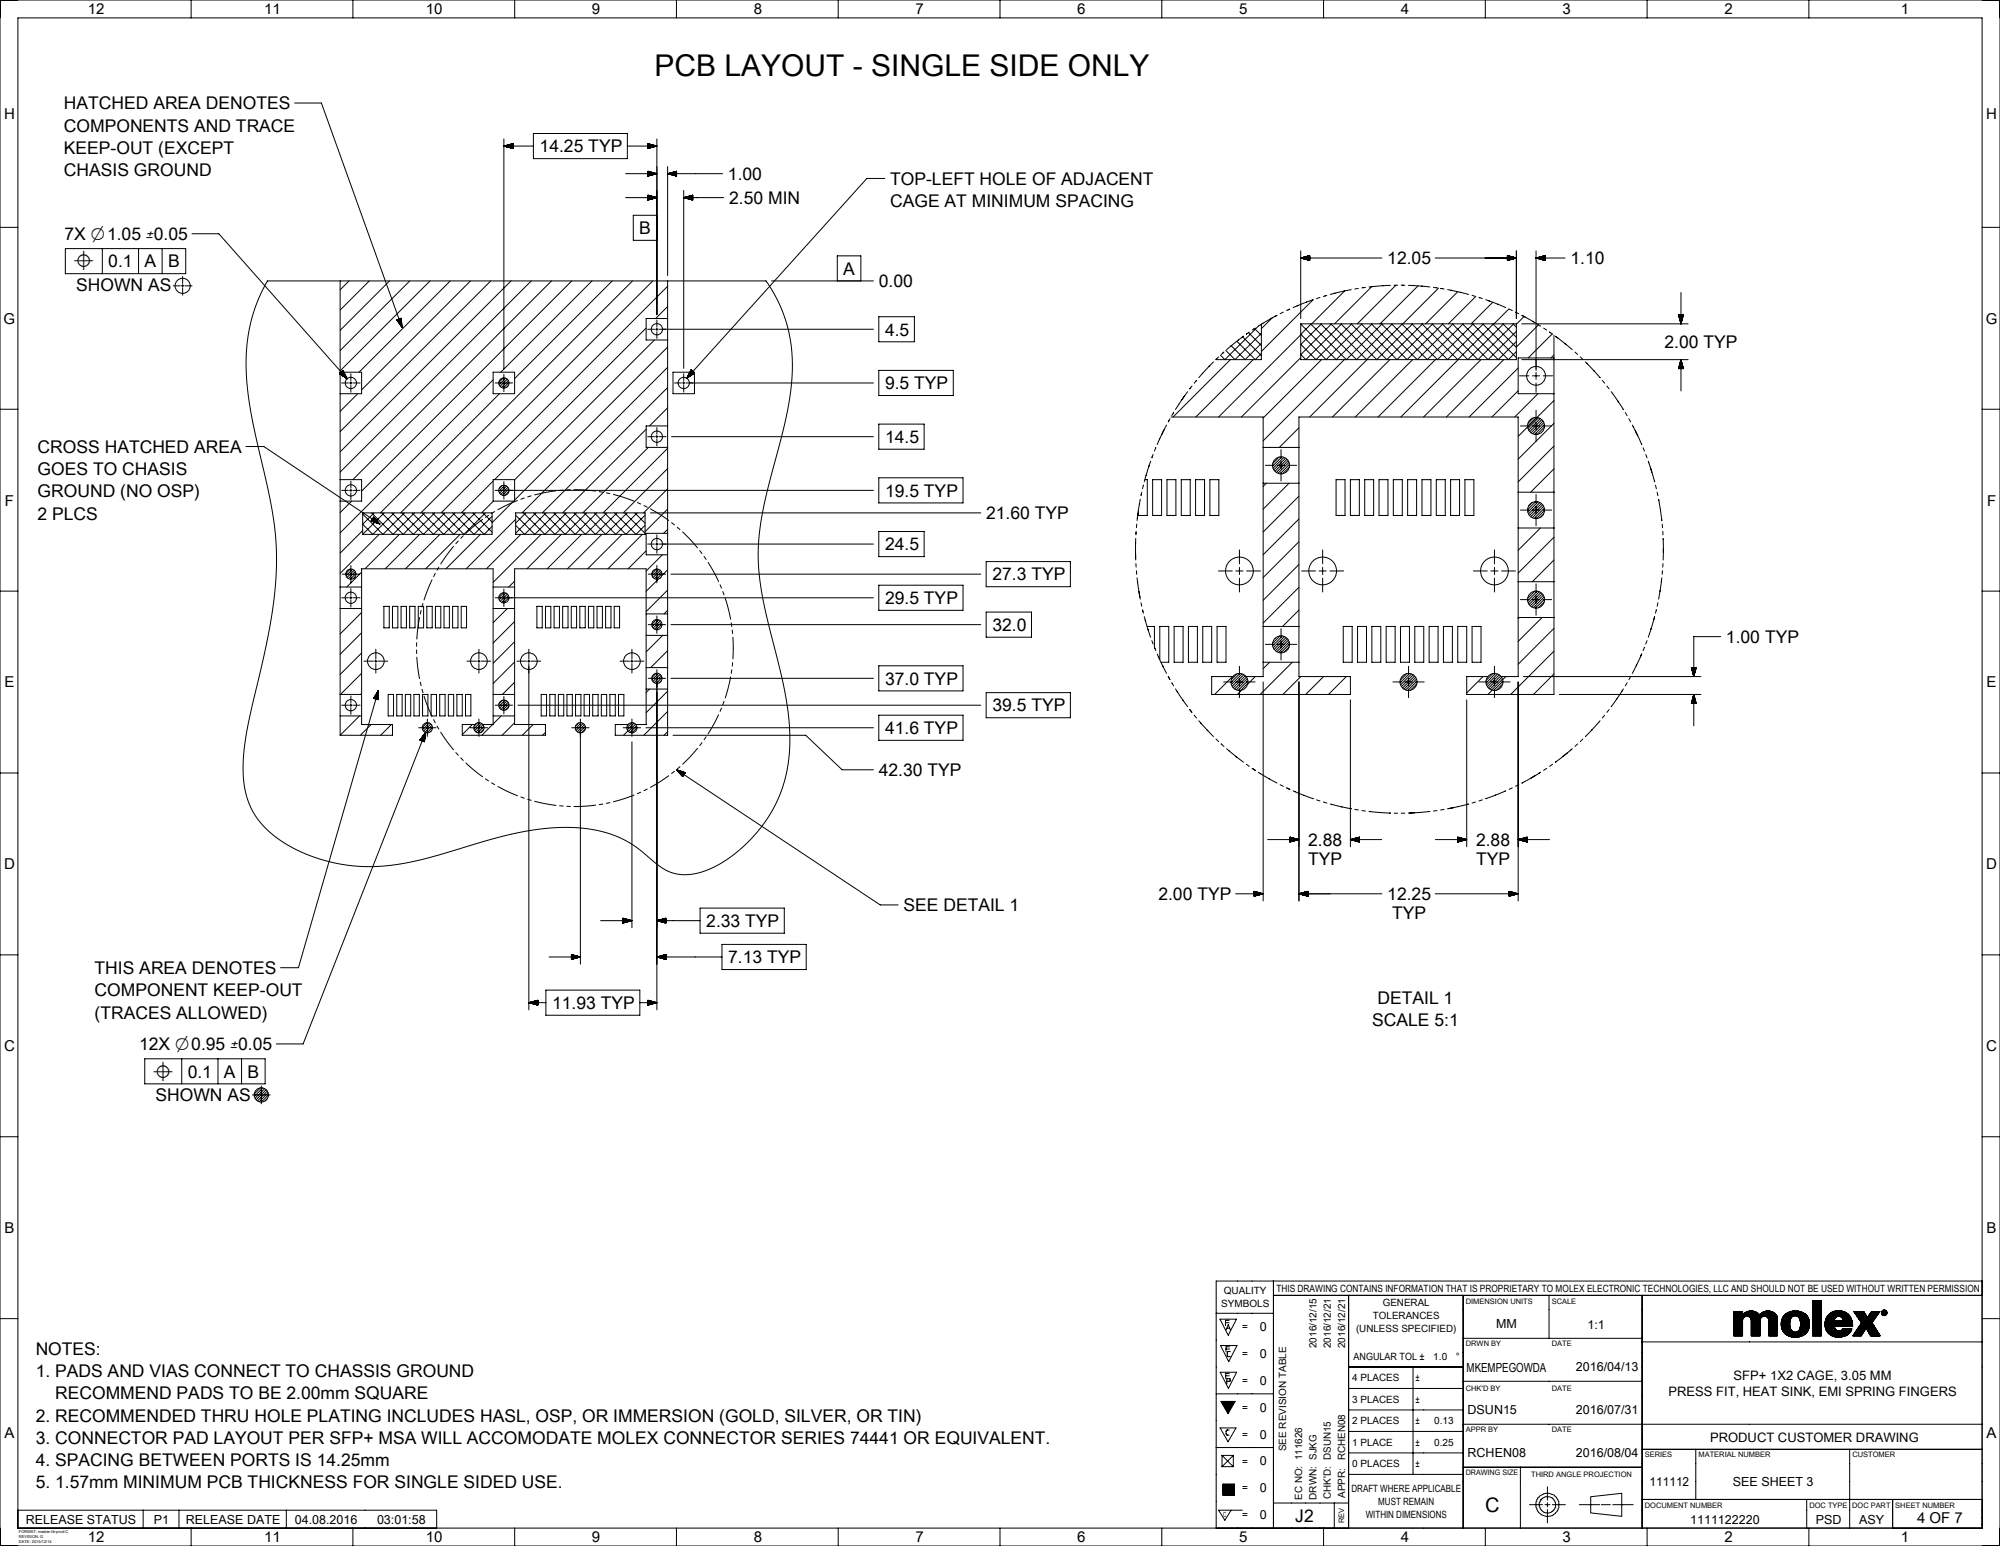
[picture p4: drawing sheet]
<svg xmlns="http://www.w3.org/2000/svg" width="559mm" height="432mm" viewBox="0 0 559 432" stroke-linecap="round" stroke-linejoin="round" font-family="sans-serif">
<defs><g id="words">
<text font-size="8.4" x="182.9" y="21.3">PCB LAYOUT - SINGLE SIDE ONLY</text>
<text font-size="5.6" x="415" y="422.3">C</text>
<g font-size="5.4">
<text x="20.7" y="74.7">⌖</text>
<text x="42.9" y="301">⌖</text>
</g>
<g font-size="4.9">
<text x="17.9" y="30.6">HATCHED AREA DENOTES</text>
<text x="17.9" y="36.8">COMPONENTS AND TRACE</text>
<text x="17.9" y="43">KEEP-OUT (EXCEPT</text>
<text x="150.8" y="42.6">14.25 TYP</text>
<text x="17.9" y="49.2">CHASIS GROUND</text>
<text x="203.4" y="50.3">1.00</text>
<text x="248.7" y="51.6">TOP-LEFT HOLE OF ADJACENT</text>
<text x="203.7" y="57">2.50 MIN</text>
<text x="248.7" y="57.8">CAGE AT MINIMUM SPACING</text>
<text x="178.6" y="65.4">B</text>
<text x="18" y="67">7X ⌀1.05</text>
<text x="30.3" y="74.7">0.1</text>
<text x="40.4" y="74.7">A</text>
<text x="47" y="74.7">B</text>
<text x="235.6" y="76.7">A</text>
<text x="387.6" y="73.8">12.05</text>
<text x="438.8" y="73.8">1.10</text>
<text x="21.3" y="81.3">SHOWN AS</text>
<text x="245.5" y="80.2">0.00</text>
<text x="247.3" y="93.7">4.5</text>
<text x="465.1" y="97.2">2.00 TYP</text>
<text x="247.3" y="108.7">9.5 TYP</text>
<text x="247.3" y="123.7">14.5</text>
<text x="10.5" y="126.5">CROSS HATCHED AREA</text>
<text x="10.5" y="132.7">GOES TO CHASIS</text>
<text x="10.5" y="138.9">GROUND (NO OSP)</text>
<text x="247.3" y="138.7">19.5 TYP</text>
<text x="10.5" y="145.1">2 PLCS</text>
<text x="275.5" y="145">21.60 TYP</text>
<text x="247.3" y="153.7">24.5</text>
<text x="277.3" y="162.1">27.3 TYP</text>
<text x="247.3" y="168.7">29.5 TYP</text>
<text x="277.3" y="176.2">32.0</text>
<text x="482.2" y="179.6">1.00 TYP</text>
<text x="247.3" y="191.2">37.0 TYP</text>
<text x="277.3" y="198.7">39.5 TYP</text>
<text x="247.3" y="205">41.6 TYP</text>
<text x="245.5" y="216.8">42.30 TYP</text>
<text x="365.5" y="236.3">2.88</text>
<text x="412.4" y="236.3">2.88</text>
<text x="365.5" y="241.5">TYP</text>
<text x="412.4" y="241.5">TYP</text>
<text x="323.6" y="251.4">2.00 TYP</text>
<text x="387.6" y="251.4">12.25</text>
<text x="252.4" y="254.5">SEE DETAIL 1</text>
<text x="389" y="256.6">TYP</text>
<text x="197.3" y="258.9">2.33 TYP</text>
<text x="203.5" y="269">7.13 TYP</text>
<text x="26.4" y="272.1">THIS AREA DENOTES</text>
<text x="26.4" y="278.3">COMPONENT KEEP-OUT</text>
<text x="154.3" y="281.8">11.93 TYP</text>
<text x="384.9" y="280.5">DETAIL 1</text>
<text x="26.4" y="284.5">(TRACES ALLOWED)</text>
<text x="383.4" y="286.7">SCALE 5:1</text>
<text x="38.9" y="293.3">12X ⌀0.95</text>
<text x="52.4" y="301">0.1</text>
<text x="62.6" y="301">A</text>
<text x="69.2" y="301">B</text>
<text x="43.5" y="307.6">SHOWN AS</text>
<text x="10" y="378.4">NOTES:</text>
<text x="10" y="384.6">1. PADS AND VIAS CONNECT TO CHASSIS GROUND</text>
<text x="15.4" y="390.8">RECOMMEND PADS TO BE 2.00mm SQUARE</text>
<text x="10" y="397">2. RECOMMENDED THRU HOLE PLATING INCLUDES HASL, OSP, OR IMMERSION (GOLD, SILVER, OR TIN)</text>
<text x="10" y="403.3">3. CONNECTOR PAD LAYOUT PER SFP+ MSA WILL ACCOMODATE MOLEX CONNECTOR SERIES 74441 OR EQUIVALENT.</text>
<text x="10" y="409.5">4. SPACING BETWEEN PORTS IS 14.25mm</text>
<text x="10" y="415.7">5. 1.57mm MINIMUM PCB THICKNESS FOR SINGLE SIDED USE.</text>
<text x="361.9" y="425.1">J2</text>
</g>
<g font-size="4.4">
<text x="40.8" y="67">±0.05</text>
<text x="64.4" y="293.3">±0.05</text>
</g>
<g font-size="4.2">
<text x="24.5" y="4">12</text>
<text x="73.8" y="4">11</text>
<text x="119" y="4">10</text>
<text x="165.4" y="4">9</text>
<text x="210.6" y="4">8</text>
<text x="255.8" y="4">7</text>
<text x="301" y="4">6</text>
<text x="346.2" y="4">5</text>
<text x="391.4" y="4">4</text>
<text x="436.6" y="4">3</text>
<text x="481.8" y="4">2</text>
<text x="531.1" y="4">1</text>
<text x="1.1" y="33.2">H</text>
<text x="554.9" y="33.2">H</text>
<text x="1" y="90.4">G</text>
<text x="554.8" y="90.4">G</text>
<text x="1.4" y="141.2">F</text>
<text x="555.2" y="141.2">F</text>
<text x="1.3" y="192">E</text>
<text x="555.1" y="192">E</text>
<text x="1.1" y="242.8">D</text>
<text x="554.9" y="242.8">D</text>
<text x="1.1" y="293.6">C</text>
<text x="554.9" y="293.6">C</text>
<text x="1.3" y="344.4">B</text>
<text x="555.1" y="344.4">B</text>
<text x="1.3" y="401.6">A</text>
<text x="555.1" y="401.6">A</text>
<text x="535.6" y="425.3">4 OF 7</text>
<text x="24.5" y="430.8">12</text>
<text x="73.8" y="430.8">11</text>
<text x="119" y="430.8">10</text>
<text x="165.4" y="430.8">9</text>
<text x="210.6" y="430.8">8</text>
<text x="255.8" y="430.8">7</text>
<text x="301" y="430.8">6</text>
<text x="346.2" y="430.8">5</text>
<text x="391.4" y="430.8">4</text>
<text x="436.6" y="430.8">3</text>
<text x="481.8" y="430.8">2</text>
<text x="531.1" y="430.8">1</text>
</g>
<g font-size="3.6">
<text x="466.2" y="389.9">PRESS FIT, HEAT SINK, EMI SPRING FINGERS</text>
<text x="484.4" y="385.3">SFP+ 1X2 CAGE, 3.05 MM</text>
<text x="477.8" y="402.6">PRODUCT CUSTOMER DRAWING</text>
</g>
<g font-size="3.5">
<text x="352" y="371.8">0</text>
<text x="418" y="371">MM</text>
<text x="443.5" y="371.1">1:1</text>
<text x="352" y="379.3">0</text>
<text x="409.8" y="383.1">MKEMPEGOWDA</text>
<text x="440.3" y="383.1">2016/04/13</text>
<text x="352" y="386.8">0</text>
<text x="352" y="394.3">0</text>
<text x="410" y="395.1">DSUN15</text>
<text x="440.3" y="395.1">2016/07/31</text>
<text x="352" y="401.8">0</text>
<text x="410" y="407.1">RCHEN08</text>
<text x="440.3" y="407.1">2016/08/04</text>
<text x="352" y="409.3">0</text>
<text x="352" y="416.8">0</text>
<text x="460.9" y="415.1">111112</text>
<text x="484.2" y="415.1">SEE SHEET 3</text>
<text x="7.2" y="425.6">RELEASE STATUS</text>
<text x="43" y="425.6">P1</text>
<text x="51.9" y="425.6">RELEASE DATE</text>
<text x="82.4" y="425.6">04.08.2016</text>
<text x="105.3" y="425.6">03:01:58</text>
<text x="352" y="424.3">0</text>
<text x="472.2" y="425.6">1111122220</text>
<text x="507.3" y="425.6">PSD</text>
<text x="519.4" y="425.6">ASY</text>
</g>
<g font-size="2.8">
<text x="341.2" y="365.1">SYMBOLS</text>
<text x="341.9" y="361.5">QUALITY</text>
<text x="356.6" y="360.8">THIS DRAWING CONTAINS INFORMATION THAT IS PROPRIETARY TO MOLEX ELECTRONIC TECHNOLOGIES, LLC AND SHOULD NOT BE USED WITHOUT WRITTEN PERMISSION</text>
<text x="386.3" y="364.8">GENERAL</text>
<text x="347.1" y="371.6">=</text>
<text x="378.9" y="371.9">(UNLESS SPECIFIED)</text>
<text x="383.6" y="368.4">TOLERANCES</text>
<text x="367.8" y="376.5" transform="rotate(-90 367.8 376.5)">2016/12/15</text>
<text x="371.8" y="376.5" transform="rotate(-90 371.8 376.5)">2016/12/21</text>
<text x="375.8" y="376.5" transform="rotate(-90 375.8 376.5)">2016/12/21</text>
<text x="347.1" y="379">=</text>
<text x="378.2" y="379.8">ANGULAR TOL ±</text>
<text x="400.5" y="379.8">1.0</text>
<text x="406.8" y="379.8">°</text>
<text x="347.1" y="386.6">=</text>
<text x="377.8" y="385.8">4 PLACES</text>
<text x="395.5" y="385.8">±</text>
<text x="347.1" y="394">=</text>
<text x="377.8" y="391.8">3 PLACES</text>
<text x="395.5" y="391.8">±</text>
<text x="347.1" y="401.6">=</text>
<text x="377.8" y="397.8">2 PLACES</text>
<text x="395.5" y="397.8">±</text>
<text x="400.7" y="397.8">0.13</text>
<text x="359.3" y="405.4" transform="rotate(-90 359.3 405.4)">SEE REVISION TABLE</text>
<text x="375.8" y="407.8" transform="rotate(-90 375.8 407.8)">RCHEN08</text>
<text x="377.8" y="403.8">1 PLACE</text>
<text x="395.5" y="403.8">±</text>
<text x="400.7" y="403.8">0.25</text>
<text x="347.1" y="409">=</text>
<text x="377.8" y="409.8">0 PLACES</text>
<text x="395.5" y="409.8">±</text>
<text x="347.1" y="416.6">=</text>
<text x="363.8" y="418.9" transform="rotate(-90 363.8 418.9)">EC NO: 111626</text>
<text x="367.8" y="418.9" transform="rotate(-90 367.8 418.9)">DRWN: SJKG</text>
<text x="371.8" y="418.7" transform="rotate(-90 371.8 418.7)">CHK'D: DSUN15</text>
<text x="375.8" y="418.4" transform="rotate(-90 375.8 418.4)">APPR:</text>
<text x="377.6" y="416.8">DRAFT WHERE APPLICABLE</text>
<text x="347.1" y="424.1">=</text>
<text x="381.6" y="423.9">WITHIN DIMENSIONS</text>
<text x="385.1" y="420.3">MUST REMAIN</text>
</g>
<g font-size="2.1">
<text x="409.5" y="364.1">DIMENSION UNITS</text>
<text x="433.5" y="364.1">SCALE</text>
<text x="409.5" y="376">DRWN BY</text>
<text x="433.5" y="376">DATE</text>
<text x="409.5" y="388.6">CHK'D BY</text>
<text x="433.5" y="388.5">DATE</text>
<text x="409.5" y="400">APPR BY</text>
<text x="433.5" y="400">DATE</text>
<text x="459.5" y="407.1">SERIES</text>
<text x="474.5" y="407">MATERIAL NUMBER</text>
<text x="517.5" y="407.1">CUSTOMER</text>
<text x="409.5" y="412.1">DRAWING SIZE</text>
<text x="427.8" y="412.6">THIRD ANGLE PROJECTION</text>
<text x="375.6" y="425.4" transform="rotate(-90 375.6 425.4)">REV</text>
<text x="459.5" y="421.1">DOCUMENT NUMBER</text>
<text x="505.5" y="421.1">DOC TYPE</text>
<text x="517.5" y="421.1">DOC PART</text>
<text x="529.5" y="421.1">SHEET NUMBER</text>
</g>
<text font-size="2" x="341.8" y="423.6">C</text>
<g font-size="1.1">
<text x="5.3" y="428.3">FORMAT: master-tb-prod-C</text>
<text x="5.3" y="429.7">REVISION: G</text>
<text x="5.3" y="431.1">DATE: 2015/12/14</text>
</g>
</g></defs>
<g fill="none" stroke="#000" stroke-width=".28">
<path d="M0 0h558.8v431.8h-558.8zM5 5h548.8v421.8h-548.8zM53.4 0v5M98.6 0v5M143.8 0v5M189 0v5M234.2 0v5M279.4 0v5M324.6 0v5M369.8 0v5M415 0v5M460.2 0v5"/>
<path d="M505.4 0v5M82.3 28.8h7.5l22.5 62.7M140.8 38.8v64.2M149 37.3h26.3v7h-26.3zM183.5 38.8v49.1M140.8 40.8h8.2M140.8 40.8l2.5 .7M141 40.7h2.3M141 40.9h2.3M141.2 40.9h2.1M141.3 40.7h2M141.4 41h1.9"/>
<path d="M141.5 40.6h1.8M141.7 40.5h1.6M141.7 41.1h1.6M142 40.5h1.3M142 41.1h1.3M142.2 41.2h1.1M142.3 40.4h1M142.5 41.3h.8M142.6 40.3h.7M142.8 41.3h.5M142.8 40.3h.5M143.1 41.4h.2"/>
<path d="M143.1 40.2h.2M143.2 41.5h.1M143.3 40.1v1.4M143.3 40.1l-2.5 .7M174.8 48.5h8.7M174.8 55.2h8.7M175.3 40.8h8.2M181 40.3l1 .1M181 40.4l1.3 .1M181 40.5h1.6M181 40.6h1.8M181 40.6l2.1 .1"/>
<path d="M181 40.7h2.3M181 41.5h.1M181 47.9h.2M181 47.9h.4M181 48h.6M181 48l.9 .1M181 48.1l1.2 .1M181 48.2h1.4M181 48.2l1.7 .1M181 48.3l2 .1M181 48.4h2.2M181 48.5h2.4"/>
<path d="M181 40.1l.3 .1M181 40.2l.5 .1M181 40.3h.7M181 40.1l2.5 .7M181 40.1v1.4M181 47.8v1.4M181 54.5v1.4M181 54.5l2.5 .7M181 54.5l.3 .1M181 54.6h.4M181 54.7h.7M181 54.7l1 .1"/>
<path d="M181 54.8l1.3 .1M181 54.9h1.5M181 54.9l1.8 .1M181 55l2.1 .1M181 55.1h2.3M181 55.9h.1M181 47.8l2.5 .7M181.2 49.1l-.2 .1M181.3 41.4h-.3M181.4 55.8h-.4M181.4 49.1h-.4M181.5 41.3l-.5 .1"/>
<path d="M181.5 55.7l-.5 .1M181.6 49h-.6M181.8 41.3h-.8M181.8 55.7h-.8M181.9 48.9l-.9 .1M182.1 41.2h-1.1M182.1 55.6h-1.1M182.2 48.9h-1.2M182.3 41.1l-1.3 .1M182.4 55.5l-1.4 .1M182.5 48.8h-1.5M182.6 41.1h-1.6"/>
<path d="M182.6 55.5h-1.6M182.7 48.7l-1.7 .1M182.9 41h-1.9M182.9 55.4h-1.9M183 48.7h-2M183.2 40.9l-2.2 .1M183.2 55.3h-2.2M183.2 48.6h-2.2M183.3 40.9h-2.3M183.4 55.2l-2.4 .1M183.5 48.5l-2.5 .7M183.5 40.8l-2.5 .7"/>
<path d="M183.5 55.2l-2.5 .7M186.5 46.5v30.5M186.5 48.5h15.4M186.5 48.5l2.5 .7M186.6 48.5h2.4M186.8 48.4h2.2M186.8 48.6h2.2M187.1 48.4h1.9M187.1 48.7h1.9M187.4 48.3h1.6M187.4 48.7h1.6M187.6 48.8h1.4"/>
<path d="M187.7 48.2h1.3M187.9 48.2h1.1M187.9 48.9h1.1M188.1 48.1h.9M188.1 48.9h.9M188.4 48h.6M188.4 49h.6M188.6 49.1h.4M188.7 47.9h.3M188.9 47.9h.1M188.9 49.1h.1M189 47.8v1.4"/>
<path d="M189 47.8l-2.5 .7M191 53.2v49.7M191 55.2h11.2M191 55.2l2.5 .7M191.1 55.2h2.4M191.2 55.1h2.3M191.4 55.3h2.1M191.5 55.1h2M191.7 55.4h1.8M191.8 55h1.7M192 55.5h1.5M192.1 54.9h1.4"/>
<path d="M192.2 55.5h1.3M192.3 54.9h1.2M192.5 55.6h1M192.5 54.8h1M192.7 55.7h.8M192.8 54.7h.7M193 55.7h.5M193.1 54.6h.4M193.2 55.8h.3M193.3 54.6h.2M193.5 55.9h.1M193.5 54.5v1.4"/>
<path d="M193.5 54.5l-2.5 .7M247.2 49.8h-5l-50.3 55.8M0 63.5h5M18.3 69.4h33.6v7h-33.6zM28.6 69.4v7M38.7 69.4v7M45.3 69.4v7M48.4 79.8h2M50.7 79.8h.7M51 77.2v2M51 79.5v.7M51.7 79.8h1.9"/>
<path d="M53.6 65.3h7.5l35.9 40.5M74.7 78.5h139.3l.5 .7a42.9 42.9 0 0 1 6.1 32.1l-1.7 8.7-5.3 20.3a61.8 61.8 0 0 0 .5 31.3l2.5 9.9a92.2 92.2 0 0 1 4.1 26.3 39 39 0 0 1-23.9 35.5 13 13 0 0 1-14.6-3.1 31.8 31.8 0 0 0-24.2-9.1 91.4 91.4 0 0 0-27.3 5.2l-5.1 1.6a69.4 69.4 0 0 1-26.7 4 41.5 41.5 0 0 1-25-10.8 23.1 23.1 0 0 1-5.9-18.4 137.9 137.9 0 0 1 4.6-24.7 125.9 125.9 0 0 0 4.5-36.1 172.1 172.1 0 0 0-5.2-28.3l-1.4-6.3a60.9 60.9 0 0 1 .1-29.3l1.7-4.8zM95 78.5v126.9M97.5 78.5l-2.5 2.5M103.2 78.5l-8.2 8.1M108.8 78.5l-13.8 13.8M114.5 78.5l-19.5 19.4M120.2 78.5l-25.2 25.1M125.8 78.5l-25.5 25.5M131.5 78.5l-30.5 30.4M137.1 78.5l-42.1 42.1M142.8 78.5l-47.8 47.7"/>
<path d="M148.4 78.5l-53.4 53.4M154.1 78.5l-55.5 55.5M159.7 78.5l-58.7 58.7M165.4 78.5l-25.5 25.5M171.1 78.5l-27.3 27.2M176.7 78.5l-64.8 64.8M182.4 78.5l-64.8 64.8M183.5 60.1h-6.6v7h6.6M186.5 78.5v126.9h-14.6v-3h3.6M186.5 80l-63.3 63.3M215.5 78.5h28.5M233.9 78.5v-7h6.6v7"/>
<path d="M363.4 72.1h22.7M363.4 72.1l2.5 .6M363.4 70.1v18.9M363.5 72h2.4M363.7 72.1h2.2M363.8 72h2.1M363.9 72.2h2M364.1 71.9h1.8M364.2 72.3h1.7M364.3 71.8h1.6M364.5 72.3h1.4M364.6 71.8h1.3"/>
<path d="M364.8 72.4h1.1M364.8 71.7h1.1M364.9 72.5h1M365.1 71.6h.8M365.2 72.5h.7M365.3 71.6h.6M365.5 72.6h.4M365.6 71.5h.3M365.8 72.7h.1M365.9 71.4h.1M365.9 71.4v1.3M365.9 71.4l-2.5 .7"/>
<path d="M386.5 79.8h-.2M388.5 79.7l-6 .5M390 79.7l-10.8 10.8M390.5 79.7h-1M391.5 79.7h1M391.8 79.7h.2M393.5 79.7l6 .5M394.5 79.7l.3 .1M396.2 79.8l-10.6 10.7M397.2 79.9h.2M401 72.1h22.7M421.2 71.4l.3 .1"/>
<path d="M421.2 71.4h.1M421.2 71.5l.6 .1M421.2 71.6h.8M421.2 71.6l1.1 .1M421.2 71.7l1.3 .1M421.2 71.8h1.6M421.2 71.9h1.8M421.2 71.9l2.1 .1M421.2 72h2.4M421.2 71.4l2.5 .7M421.2 71.4v1.3M421.3 72.7h-.1"/>
<path d="M421.6 72.6l-.4 .1M421.9 72.5l-.7 .1M422.2 72.5h-1M422.3 72.4h-1.1M422.6 72.3l-1.4 .1M422.9 72.3h-1.7M423.2 72.2h-2M423.4 72.1l-2.2 .1M423.7 70.1v18.9M423.7 72.1l-2.5 .6M429.2 72.1h8.1M429.2 70.1v33.4"/>
<path d="M429.2 72.1l2.5 .6M429.3 72h2.4M429.5 72.1h2.2M429.6 72h2.1M429.6 72.2h2.1M429.8 71.9h1.9M429.9 72.3h1.8M430 71.8h1.7M430.2 72.3h1.5M430.3 71.8h1.4M430.5 72.4h1.2M430.6 71.7h1.1"/>
<path d="M430.7 72.5h1M430.9 71.6h.8M431 72.5h.7M431.1 71.6h.6M431.3 72.6h.4M431.4 71.5h.3M431.5 72.7h.2M431.6 71.4h.1M431.7 71.4v1.3M431.7 71.4l-2.5 .7M553.8 63.5h5M51 80.5v1.9"/>
<path d="M110.9 89.3l1.4 2.2M110.9 89.3v.1M110.9 89.3l.2 .4M111 89.3l.2 .6M111.1 89.3l.2 .7M111.1 89.3l.4 1M111.2 89.2l.5 1.3M111.6 89.1l.7 2M111.6 89.1l.7 1.8M111.7 89l.6 1.5M111.8 90.7l-.6-1.5 .8 1.8M111.8 89l.4 1.3"/>
<path d="M111.8 89l.4 1.1M111.9 89l.3 .7M112 88.9l.2 .6M112.1 88.9v.2M112.1 88.9h.1M112.1 91.1l-.7-2 .9 2.4M112.1 88.9l.2 2.6M112.1 88.9l-1.2 .4M180.5 91.6l-42.3 42.4M181 92h1.9M182.8 95l-39 39M183.2 92h.7"/>
<path d="M183.5 89.4v1.9M183.5 91.6v.7M183.5 92.6v1.9M184.2 92h59.8M186.5 89h-6v6h6M186.5 96.9l-42.7 42.8M186.5 85.6l-3.3 3.4M245.5 88.5h10v7h-10zM340.5 99.7l-.7 .7 .1-.2M341.9 98.4l-.2 .2M342 98.3l-.8 .7M343.9 96.6l-.1 .2"/>
<path d="M345.6 95.3l5.1 5.2 1.7-1.8M346 95h.1M347 94.2l.4-.3-4.7 3.8M347.2 94.1l5.2 5.2M348.8 92.9l3.6 3.6M349.1 92.8l-.8 .5M350.5 91.8l1.9 1.9M350.6 91.7l-.2 .2M350.7 91.6l-.8 .6M351.6 91l-9.4 9.5-1.2-1.3M352.2 90.7l.2 .1M352.4 95.9l-4.5 4.6-3.9-3.9"/>
<path d="M352.4 93.1l-7.3 7.4-2.6-2.6M352.4 90.6v9.9h-12.7M352.9 90.3l-.2 .1M355.2 89h-.1M355.4 88.8l-2.9 3M356.3 88.3l.5-.2-5.2 3M358.6 87.2l-.9 .4M360.2 86.4l-.3 .1M360.4 86.3l-.9 .4M362.6 85.3l-.2 .1M363.4 99.9l-16.6 16.6M363.4 93.5l-22.9 23"/>
<path d="M363.4 90.5h60.3v10h-60.3zM363.5 90.5l-.1 .1M365.1 84.4h-.1M366.2 90.5l10 10 10-10M366.4 90.5l-3 2.9 7.1 7.1 10-10M366.9 83.7l-14.5 14.5M366.9 83.7l-5.6 2.2M368.8 83.1l-1 .3M369 90.5l10 10 10-10M369.2 90.5l-5.8 5.7M370.4 82.6l-.2 .1M370.7 82.5l-1 .3"/>
<path d="M371.8 90.5l10 10 10-10M372 90.5l-8.6 8.6M373 81.9l-.2 .1M374.7 90.5l10 10 10-10M374.9 90.5l-10 10-1.5-1.5M375.6 81.3h-.1M375.7 81.3l-9.2 9.2M377.5 90.5l10 10 10-10M377.5 80.9l-5.8 1.3M377.7 90.5l-10 10-4.3-4.3M379.5 80.6l-1 .1M380.3 90.5l10 10 10-10"/>
<path d="M381.1 80.3l-.2 .1M381.5 80.3l-1 .1M383.1 90.5l10 10 10-10M383.3 80.1l-10.4 10.4M383.3 90.5l-10 10-9.9-10M383.8 80h-.3M386 90.5l10 10 10-10M388.8 90.5l10 10 10-10M391.6 90.5l10 10 10-10M394.5 90.5l10 10 10-10M397.3 90.5l10 10 10-10M400.1 90.5l10 10 10-10"/>
<path d="M400.5 80.3l.9 .1M401.9 80.5l-9.9 10M402.6 80.6l.9 .1M402.7 80.6h.2M402.9 90.5l10 10 10-10M404.5 80.9l5.8 1.3M405.4 81.1h.2M405.8 90.5l10 10 7.9-7.9M407.3 81.5l-9 9M408 81.6l.3 .1M408.6 90.5l10 10 5.1-5.1M411.3 82.5l1 .3"/>
<path d="M411.4 90.5l10 10 2.3-2.3M412.3 82.8l-7.6 7.7M413.2 83.1l1 .3M413.4 83.1l.1 .1M414.3 90.5l9.4 9.4M415.1 83.7l5.6 2.2M415.9 84l.2 .1M417.1 84.4l-6.1 6.1M417.1 90.5l6.6 6.5M418.4 84.9l.3 .1M419.9 90.5l3.8 3.7M421.6 86.3l-4.2 4.2"/>
<path d="M421.6 86.3l.9 .4M422.7 90.5l1 .9M423.5 87.2l.8 .4M423.6 87.2h.1M425.2 90.5h46.5M425.7 88.3l-.5-.2 5.2 3M425.8 88.4l-2.1 2.2M425.9 88.4l.2 .1M428.3 89.8l.2 .1M429.9 90.7l-6.2 6.2M431.3 91.6l.8 .6M433 92.8l.8 .5"/>
<path d="M433.7 93.3l-6.7 6.7M434.2 93.6v100.4h-24.4v-5h5.9M434.2 99.1l-.9 .9M434.2 100h-10v10h10M435 94.2l-.4-.3 4.7 3.8M435.2 94.3l.1 .1M437.3 96l.2 .1M440 98.3l.8 .7M441.5 99.7l.8 .7M469 88h1.3M469 88l.7 2.5M469 88h.1"/>
<path d="M469 88l.1 .3M469.1 88v.5M469.2 88v.7M469.2 88l.1 1M469.3 88l.1 1.3M469.4 88v1.5M469.4 88l.1 1.8M469.5 88l.1 2.1M469.6 88v2.4M469.7 81.7v8.8M469.8 88l-.1 2.3M469.8 88v2"/>
<path d="M469.9 88v1.7M470 88l-.1 1.4M470 88v1.2M470.1 88v.9M470.2 88l-.1 .6M470.2 88v.4M470.3 88v.2M470.3 88l-.6 2.5M0 114.3h5M94.8 104.4l2.2 1.4M94.9 104.3v.1M94.9 104.3l.2 .2"/>
<path d="M95 104.2l.4 .5M95 104.2l.6 .7M95 104h6v6h-6M95.1 104.1l.7 .9M95.1 104.1l.9 1M95.2 104.1l1.1 1.2M95.2 104l1.3 1.5M95.3 104l1.4 1.6M95.4 103.9l1.6 1.9M95.4 103.8l1.5 1.7M95.5 107h1.9M95.5 103.8l1.2 1.5"/>
<path d="M95.5 103.7l1.1 1.3M95.6 103.7l.9 1.1M95.6 103.6l.8 1M95.7 103.6l.5 .7M95.7 103.6l.4 .4M95.8 103.5l.2 .4M95.8 103.5l.1 .1M95.8 103.5l1.2 2.3M95.8 103.5l-1 .9M97.7 107h.7M98 104.4v1.9M98 106.6v.7"/>
<path d="M98 107.6v1.9M98.7 107h1.9M100 110l-5 4.9M137.8 104h6v6h-6zM137.8 106.1l-42.8 42.7M138.4 107h1.7M139.6 110l-33.3 33.3M140.4 107h.8M140.7 105.5l-1.3 1.3M140.8 104.5v1.8M140.8 106.6v.7M140.8 107.6v1.8"/>
<path d="M141.3 105.6l-1.9 1.9M141.5 107h1.7M141.7 105.9l-2 2M141.9 107.8l-.3 .3M142 106.3l-1.9 1.9M142.2 106.8l-1.6 1.6M180.5 119.9l-23.3 23.4M183.5 119.4v1.9M186.5 119h-6v6h6M186.5 113.9l-5 5.1M186.5 108.2l-35 35.1M186.5 102.6l-40.6 40.7"/>
<path d="M188 104h6v6h-6zM188.5 107h1.9M190.7 107h.7M191 104.4v1.9M191 106.6v.7M191 107.6v1.9M191.7 107h52.3M192.4 104.6l.9-1-1.1 1.3M192.8 103.9l.4-.5-.5 .7M193.1 103.3l1 .9M193.1 103.3l-1.2 2.3M193.1 103.3l-.1 .1"/>
<path d="M193.1 103.4l-.2 .3M193.3 103.5l-.8 .9M193.4 103.7l-1.2 1.4M193.5 103.7l-1.4 1.6M193.5 103.7l-1.6 1.9M193.6 103.8l-1.4 1.6M193.7 103.9l-1.3 1.4M193.7 104l-1 1.1M193.8 104l-.9 1M193.9 104.1l-.7 .7M193.9 104.1l-.5 .6M193.9 104.1l-.4 .5"/>
<path d="M194 104.2l-.1 .2M194.1 104.2l-.1 .1M194.1 104.2l-2.2 1.4M245.5 103.5h20.8v7h-20.8zM245.5 118.5h12.7v7h-12.7zM325.3 120l-.1 .1M325.9 118.7l-2.6 5.4M326.6 117.5l-.2 .3M326.9 117l-.5 .8M327.2 116.5h25.7v72.5h-4.8M327.8 115.4l.1-.2-.5 .9M329.4 112.9l-.1 .1"/>
<path d="M330.8 110.9l-.7 1M330.9 110.6v.1M331.8 109.4l-3.4 5M333 107.8l-.6 .8 .2-.2M334.1 106.5l.2-.2-.6 .7M336 104.2l-.1 .2M337.9 102.2l-.1 .1M339 101.1l-4.1 4.4M343.8 100.5l-16 16M350.1 100.5l-16 16M362.9 119.5l-5.5 5.5M369.2 100.5l-16.3 16.3"/>
<path d="M375.6 100.5l-22.7 22.6M382 100.5l-16.1 16M388.3 100.5l-16 16M394.7 100.5l-16 16M401 100.5l-16 16M407.4 100.5l-16 16M413.8 100.5l-16 16M420.1 100.5l-16 16M424.2 109.1l-7.4 7.4M424.2 102.8l-13.7 13.7M424.5 105h2.7M424.8 119h2.4"/>
<path d="M425.2 100.5h46.5M428.2 105h2M428.2 119h2M428.4 116.7l-1.5 1.5M429.2 104v2M429.2 107v2.6M429.2 114.6v2.4M429.2 118v2M429.3 116.6l-2.5 2.5M429.7 110l-6.5 6.5M429.9 116.7l-3 3M430.4 116.9l-3.3 3.3"/>
<path d="M430.8 117.2l-3.4 3.4M431.1 117.6l-3.3 3.3M431.2 105h2.6M431.2 119h2.3M431.4 118l-3.2 3.2M431.5 118.6l-2.7 2.7M431.5 119.3l-2 2M434.2 118.2l-10 10M434.2 111.9l-10 10M443 101.1l4.1 4.4M443.4 101.5l.1 .1M445.3 103.5l.1 .2"/>
<path d="M447.1 105.5h.1M447.7 106.3l.6 .7M449 107.8l.6 .8M450.2 109.4l3.3 4.9M450.5 109.9h.1M452.1 112.1l.1 .1M454.1 115.2l.5 .9M455.1 117l.5 .8M456.1 118.7l2.6 5.4-.1-.1M456.3 119.2h.1M469 103h1.3M469 102.9v.1"/>
<path d="M469.1 102.6v.4M469.1 102.4v.6M469.2 102.2v.8M469.3 101.9v1.1M469.4 101.6v1.4M469.4 101.4v1.6M469.5 101.1v1.9M469.6 100.8v2.2M469.6 100.5v2.5M469.7 100.5v8.7M469.7 100.5l-.7 2.5M469.7 100.5l.6 2.5"/>
<path d="M469.7 100.6v2.4M469.8 100.9v2.1M469.9 101.2v1.8M469.9 101.5v1.5M470 101.7v1.3M470.1 102v1M470.1 102.3v.7M470.2 102.5v.5M470.3 102.7v.3M553.8 114.3h5M68.7 124.7h5l32.4 21.7M95 134h6v6h-6"/>
<path d="M95.5 137h1.9M97.7 137h.7M98 134.4v1.9M98 136.6v.7M98 137.6v1.9M98.2 140l-3.2 3.2M98.7 137h1.9M137.8 134h6v6h-6zM137.8 134.4l-8.9 8.9M137.8 140l-3.2 3.3M138.4 137h1.7M140.3 135.6l-.8 .8"/>
<path d="M140.4 137h.8M140.8 134.5v1.8M140.8 136.6v.7M140.8 137.6v1.8M141 135.6l-1.6 1.6M141.5 137h102.5M141.5 135.8l-1.9 1.9M141.9 136.1l-2 2M142.2 136.6l-1.8 1.7M142.2 137.2l-1.1 1.2M143.5 140l-6 6M144.6 139.8l-5.5 2.6"/>
<path d="M146.5 139.1l-1 .3M148.4 138.5l-1 .3M155.3 137.1l-5.9 1.1M157.3 136.9l-1 .1M159.4 136.8h-1M160.4 136.8l6 .4M167.4 137.3l1 .2M169.4 137.7l1 .2M171.4 138.1l5.8 1.9M181 122h1.9M181.1 125l-18.3 18.3M183.2 122h.7"/>
<path d="M183.5 121.6v.7M183.5 122.6v1.9M184.2 122h1.9M186.5 136.5l-6.7 6.8M186.5 130.9l-12.3 12.4M186.5 125.2l-18 18.1M187.6 122h56.4M245.5 133.5h23.6v7h-23.6zM318.6 139.4l-.9 6M318.9 138l-.1 .2M319 137.5l-.2 1M319.5 135.5l-.3 1"/>
<path d="M319.5 135.5h.1M319.9 134h.6v10h-2.5v-1.3M320.2 132.7v.1M321.1 130l-.1 .3M321.5 128.8l-1.8 5.8M322 127.5l-.1 .2M322 134h2.5v10h-2.5zM322.2 126.9l-.4 1M322.9 125.2l-.4 .8M324 122.5h.1M325.1 120.3l-.5 1.1M326 134h2.5v10h-2.5z"/>
<path d="M330 134h2.5v10h-2.5zM334 134h2.5v10h-2.5zM338 134h2.5v10h-2.5zM352.9 135h10M352.9 125h10M353.5 130h2.4M353.8 135l-.9 .8M356.9 130h2M357.4 127.7l-1.8 1.7M357.9 125.6v2.4M357.9 129v2M357.9 132v2.3"/>
<path d="M358.1 127.6l-2.5 2.6M358.7 127.7l-3 3.1M359.2 128l-3.3 3.2M359.6 128.3l-3.4 3.3M359.9 128.7l-3.3 3.3M359.9 130h2.4M360.1 129.1l-3 3.1M360.2 135l-7.3 7.2M360.3 130.4l-1.9 1.9M360.3 129.7l-2.6 2.6M362.9 138.6l-10 10M373.3 134h2.5v10h-2.5z"/>
<path d="M377.3 134h2.5v10h-2.5zM381.3 134h2.5v10h-2.5zM385.3 134h2.5v10h-2.5zM389.3 134h2.5v10h-2.5zM393.3 134h2.5v10h-2.5zM397.3 134h2.5v10h-2.5zM401.3 134h2.5v10h-2.5zM405.3 134h2.5v10h-2.5zM409.3 134h2.5v10h-2.5zM424.2 137.5h10M429.2 121v2.3M429.2 138.1v2.4"/>
<path d="M434.2 137.3l-.2 .2M434.2 131l-6.5 6.5M434.2 124.6l-10 10M456.9 120.3l.5 1.1M457.5 121.6l.1 .1M459.1 125.1l.4 .9M459.8 126.9l.4 1M460.5 128.8l1.8 5.8-.1-.3M460.6 129.1l.1 .2M461.1 130.5l.4 1.2M461.5 131.8v.1M462.5 135.5l.3 1"/>
<path d="M463 137.5l.2 1M463.4 139.4l.9 6v-.3M463.5 139.7v.1M97.9 158.9l-1.3 1.3M98 157.9v1.8M98 160v.7M98.5 159l-1.8 1.8M98.9 159.3l-2 2M99.3 159.7l-2 1.9M101 159.8l-4.1 4.2M101.3 143.3h36.2v6h-36.2zM101.3 148.2l-6.3 6.3"/>
<path d="M101.7 143.3l-.4 .3 5.7 5.7 6-6M103.7 145.5l2.4 .9M103.7 145.5v.1M103.7 145.5l.4 .2M103.8 145.4l.5 .3M103.8 145.4l.8 .5M103.8 143.3l6 6 6-6M103.9 145.3l.9 .6M103.9 145.2l1.1 .8M103.9 145.2l1.5 .9M104 145.1l1.6 1.1M104 145.1l1.8 1.1"/>
<path d="M104.1 144.9l1.9 1.3M104.1 144.9l1.8 1.2M104.2 144.8l1.4 1M104.2 144.8l1.3 .8M104.2 144.7l1.2 .8M104.3 144.6l.8 .6M104.3 144.6l.7 .4M104.3 144.6l.5 .3M104.4 144.5l.2 .1M104.4 144.4v.1M104.4 144.4l1.7 2M104.4 144.4l-.7 1.1"/>
<path d="M104.5 143.3l-3.2 3.1 2.9 2.9 6-6M105.9 149.3l-10.9 10.8M106.6 143.3l6 6 6-6M107.3 143.3l-6 6M109.5 143.3l6 6 6-6M111.6 149.3l-9.6 9.6M112.3 143.3l6 6 6-6M115.1 143.3l6 6 6-6M117.2 149.3l-9.6 9.6M118 143.3l6 6 6-6M120.8 143.3l6 6 6-6M122.6 158.4l-.5 .9"/>
<path d="M122.9 149.3l-9.6 9.6M123.6 143.3l6 6 6-6M126.4 143.3l6 6 5.1-5.1M126.7 152.6l-3.6 4.9M128 151.1l-.6 .8M128.6 149.3l-9.7 9.6M129.3 143.3l6 6 2.2-2.3M129.4 149.6l-.7 .8M132.1 143.3l5.4 5.3M134.2 149.3l-9.6 9.6M134.8 145.1l-4.6 3.8M134.9 143.3l2.6 2.5"/>
<path d="M136.5 143.9l-.8 .6M138.2 142.9l-.8 .5M144.1 143.3h36.1M144.1 145l-13.8 13.9M144.1 143.3v6h36.1v-6M144.1 143.3h.1M145.5 149.3l-9.6 9.6M146.2 143.3l6 6 6-6M146.9 143.3l-2.8 2.8M149.1 143.3l6 6 6-6M149.8 143.3l-5.7 5.6M151.2 149.3l-13.4 13.4"/>
<path d="M151.9 143.3l6 6 6-6M152.6 143.3l-6 6-2.5-2.6M154.7 143.3l6 6 6-6M155.4 143.3l-6 6-5.3-5.4M156.8 149.3l-9.6 9.6M157.6 143.3l6 6 6-6M160.4 143.3l6 6 6-6M162.5 149.3l-9.6 9.6M163.2 143.3l6 6 6-6M166 143.3l6 6 6-6M168.2 149.3l-9.7 9.6M168.9 143.3l6 6 5.3-5.4"/>
<path d="M171.7 143.3l6 6 2.5-2.6M173.8 149.3l-9.6 9.6M174.5 143.3l5.7 5.7M177.4 143.3l2.8 2.8M178.1 140.4l.9 .4M179.5 149.3l-9.6 9.6M179.9 141.2l.9 .5M180.2 143.3h.1M180.5 153.8l-5 5.1M181 152h1.9M181.7 142.1l5.1 3.3M181.7 143.3h92.3"/>
<path d="M183.2 152h.7M183.4 158.9l-1.3 1.3M183.5 149.4v1.9M183.5 151.6v.7M183.5 152.6v1.9M183.5 157.9v1.8M183.5 160v.7M184 159l-1.8 1.9M184.2 152h59.8M184.5 159.3l-2 2M184.8 159.7l-1.9 1.9M185.1 155l-4.6 4.5"/>
<path d="M186.5 149h-6v6h6M186.5 159.2l-1.6 1.6M186.5 147.8l-1.1 1.2M186.5 142.2l-6.3 6.3M187.6 146l.8 .6M189.2 147.3l.8 .6M190.7 148.6l4.2 4.4M195.5 153.8l.6 .8M196.7 155.4l.6 .9M197.9 157.1l2.9 5.3M245.5 148.5h12.7v7h-12.7zM275.5 156.9h23.6v7h-23.6z"/>
<path d="M317.3 154.3v.2M317.3 154.6v1.2M317.3 151.5v.3M317.3 150.4v6M317.4 157.4v1M317.4 148.8v.3M317.4 148.4v1M317.5 159.4l.1 1M317.5 159.8l.1 .2M317.6 146.4l-.1 1M317.9 143.6l-.1 1.2M317.9 143.4v.1"/>
<path d="M318.4 140.6l-.1 .3M340.4 159.5h3.9M345.3 159.5h2M346.3 153.6v3.9M346.3 158.5v2M348.3 159.5h3.9M362.9 157.7l-10 10M362.9 151.3l-10 10M362.9 144.9l-10 10M363.7 159.5h3.8M368.5 159.5h2M369.5 153.6v3.9"/>
<path d="M369.5 158.5v2M371.5 159.5h3.9M411.7 159.5h3.8M416.5 159.5h2M417.5 153.6v3.9M417.5 158.5v2M419.5 159.5h3.9M424.2 147.5h10M424.8 142.5h2.4M428.2 140.3l-1.2 1.2M428.2 142.5h2M429.1 140.1l-2.3 2.3"/>
<path d="M429.2 141.5v2M429.2 144.5v2.3M429.7 140.2l-2.8 2.8M430.2 140.4l-3.1 3.1M430.4 147.5l-6.2 6.2M430.7 140.6l-3.4 3.4M431 141l-3.3 3.3M431.2 142.5h2.3M431.3 143.6l-1 1M431.3 141.4l-3.2 3.2M431.5 141.9l-2.9 2.9M431.5 142.6l-2.2 2.2"/>
<path d="M434.2 156.4l-6.1 6.1M434.2 150.1l-10 10M463.9 142.5h.1M464.4 146.4l.1 1M464.5 159.6v.1M464.5 159.4l-.1 1M464.6 148.4v1M464.6 157.4v1M464.7 150.4v3M464.7 150.5v.2M464.7 153.4v3M464.7 153.4v.9"/>
<path d="M0 165.1h5M95 170h6M95 164h6M95.5 167h1.9M95.6 160.4h1.8M97.7 167h.7M97.7 160.4h.7M98 161v1.8M98 164.4v1.9M98 166.6v.7M98 167.6v1.9M98.7 167h1.9"/>
<path d="M98.7 160.4h1.8M99.3 161.1l-.6 .5M99.4 160.2l-1.5 1.6M101 176.7l-6 6M101 171.1l-6 6M107.3 169.4h1.5v6h-1.5zM109.7 169.4h1.5v6h-1.5zM112.1 169.4h1.5v6h-1.5zM114.5 169.4h1.5v6h-1.5zM116.4 179.5v1M116.9 169.4h1.5v6h-1.5zM117.2 172.5l-.7 6"/>
<path d="M117.7 170.5l-.3 1M118.2 168.6l-.3 .9M119.3 169.4h1.5v6h-1.5zM120.7 162l-2.2 5.6M121.6 160.1l-.4 .9M121.7 169.4h1.5v6h-1.5zM124.1 169.4h1.5v6h-1.5zM126.5 169.4h1.5v6h-1.5zM128.9 169.4h1.5v6h-1.5zM137.8 170h6M137.8 164h6M138.4 167h1.7"/>
<path d="M140.4 167h.8M140.8 165.5l-1.4 1.4M140.8 164.5v1.8M140.8 166.6v.7M140.8 167.6v1.8M141.4 165.7l-1.9 1.8M141.5 167h102.5M141.7 170l-3.9 3.9M141.8 165.9l-2 2.1M142.1 166.3l-1.9 1.9M142.2 166.9l-1.5 1.5M143.8 179.2l-6 6"/>
<path d="M143.8 173.6l-6 6M143.8 162.3l-1.7 1.7M150 169.4h1.5v6h-1.5zM152.4 169.4h1.5v6h-1.5zM154.8 169.4h1.5v6h-1.5zM157.2 169.4h1.5v6h-1.5zM159.6 169.4h1.5v6h-1.5zM162 169.4h1.5v6h-1.5zM164.4 169.4h1.5v6h-1.5zM166.8 169.4h1.5v6h-1.5zM169.2 169.4h1.5v6h-1.5zM171.6 169.4h1.5v6h-1.5z"/>
<path d="M180.5 177.5h6M180.5 171.5h6M181.1 174.5h1.8M181.1 160.4h1.8M183.2 174.5h.7M183.2 160.4h.7M183.5 173l-1.4 1.4M183.5 161v1.8M183.5 172v1.8M183.5 174.1v.7M183.5 175.1v1.8M184 161.7l-3.5 3.5"/>
<path d="M184.1 173.1l-1.9 1.9M184.2 174.5h1.8M184.2 160.4h1.8M184.5 173.4l-2 2M184.7 161.2l-.3 .3M184.8 173.8l-1.9 1.9M185 160.2l-1.6 1.6M185 174.4l-1.6 1.5M185.2 177.5l-4.7 4.6M186.5 170.5l-1 1M186.5 164.8l-6 6M187.5 174.5h86.5"/>
<path d="M187.5 160.4h86.5M201.2 163.3l.4 1M202 165.2l.3 1M202.6 167.1l1.5 5.9M204.3 174l.2 1M204.6 176l.1 1M204.8 178v6M245.5 163.5h23.6v7h-23.6zM275.5 171h12.7v7h-12.7zM317.7 161.4l.9 6M317.8 162.4l.1 .3M318.2 165.2v.2"/>
<path d="M318.3 165.6l.2 1.2M318.8 168.3l.2 1M319.2 170.3l.3 1M319.3 170.6v.2M319.7 172.2l1.8 5.8M320 173.2v.2M320.5 175h2v5.8l.4 .9M320.7 175.8l.1 .2M321.8 178.9l.4 1M328 175h2.5v10h-2.5zM332 175h2.5v10h-2.5zM336 175h2.5v10h-2.5z"/>
<path d="M340 175h2.5v10h-2.5zM346.3 161.5v3.8M352.9 175h10M353.5 180h2.4M356.3 178.2l-.1 .2M356.9 180h2M357.6 177.6l-2 2.1M357.9 175.6v2.4M357.9 179v2M358.3 177.6l-2.7 2.8M358.9 177.8l-3.2 3.1M359.3 178l-3.3 3.4"/>
<path d="M359.7 178.4l-3.4 3.3M359.9 180h2.4M360 178.8l-3.3 3.2M360.2 179.3l-3 2.9M360.3 179.9l-2.4 2.4M362.9 170.4l-4.6 4.6M362.9 164l-10 10M369.5 161.5v3.8M375.3 175h2.5v10h-2.5zM379.3 175h2.5v10h-2.5zM383.3 175h2.5v10h-2.5zM387.3 175h2.5v10h-2.5z"/>
<path d="M391.3 175h2.5v10h-2.5zM395.3 175h2.5v10h-2.5zM399.3 175h2.5v10h-2.5zM403.3 175h2.5v10h-2.5zM407.3 175h2.5v10h-2.5zM411.3 175h2.5v10h-2.5zM417.5 161.5v3.8M424.2 172.5h10M424.2 162.5h10M424.5 172.5l-.3 .3M424.8 167.5h2.4M428.2 167.5h2"/>
<path d="M428.8 165.1l-2 2M429.2 163.1v2.4M429.2 166.5v2M429.2 169.5v2.3M429.5 165.1l-2.7 2.7M430.1 165.3l-3.1 3.1M430.5 165.5l-3.3 3.3M430.9 172.5l-6.7 6.6M430.9 165.9l-3.3 3.3M431.2 167.5h2.3M431.2 166.3l-3.2 3.2M431.4 166.7l-3 3"/>
<path d="M431.5 168.1l-1.7 1.6M431.5 167.3l-2.5 2.5M434.2 175.5l-10 10M460.2 178.9l-.4 1M461.3 175.6v.2M462.1 173l-.1 .2M462.2 172.8l.1-.6-1.8 5.8M462.8 170.4h.1M462.8 170.3l-.3 1M463.2 168.3l-.2 1M463.8 164.9v.3M464.2 162.2v.3"/>
<path d="M464.3 161.4l-.9 6M480.7 177.8h-7.5v11.2M553.8 165.1h5M95 194h6M95 200h6M95.5 197h1.9M97.7 197h.7M98 194.4v1.9M98 196.6v.7M98 197.6v1.9M98.7 197h1.9M100.4 200l-5.4 5.4"/>
<path d="M101 193.7l-.2 .3M101 188l-5.9 6M101 182.4l-6 6M101.7 184.7h2.6M104.4 195l1.3 .4M104.4 195h.1M104.6 194.7l-.1 .4M104.6 184.7h.8M104.9 194.2l-.4 .9 .2-.6M105 181.3v2.7M105 184.3v.7M105 185.3v2.7"/>
<path d="M105 194l-.3 1.1M105.3 193.5l-.6 1.6 .4-1.3M105.4 193.3l-.5 1.9M105.5 193.2l-.6 2M105.7 195.4h.1M105.7 184.7h2.6M105.7 195.2l-.1 .2M105.7 194.8l-.2 .6M105.7 194.6l-.2 .8M105.7 194.4l-.3 .9M105.7 194l-.4 1.3M105.7 193.6l-.4 1.7 .4-1.5"/>
<path d="M105.7 193.2l-.6 2.1M105.7 192.8l-22.3 77.5h-5M105.7 192.8l-1.3 2.2M105.7 192.8v2.6M105.7 192.8l-.7 2.4M108.5 194h1.5v6h-1.5zM110.9 194h1.5v6h-1.5zM113.3 194h1.5v6h-1.5zM115.7 194h1.5v6h-1.5zM116.4 181.5v1M116.5 183.5l.7 6.1M117.4 190.5l.3 1"/>
<path d="M117.9 192.5l.3 1M118.1 194h1.5v6h-1.5zM118.5 194.4l2.2 5.7M120.5 194h1.5v6h-1.5zM122.9 194h1.5v6h-1.5zM125.3 194h1.5v6h-1.5zM127.7 194h1.5v6h-1.5zM130.1 194h1.5v6h-1.5zM130.5 184.7h2.6M133.4 184.7h.8M133.8 181.3v2.7M133.8 184.3v.7"/>
<path d="M133.8 185.3v2.7M134.5 184.7h2.6M137.8 194h6M137.8 200h6M138.4 197h1.7M140 200l-2.2 2.2M140.4 197h.8M140.4 195.6l-1 1M140.8 194.5v1.8M140.8 196.6v.7M140.8 197.6v1.8M141.1 195.6l-1.7 1.7"/>
<path d="M141.5 197h1.7M141.6 195.8l-2 2M142 196.2l-2 1.9M142.1 197.4l-.9 .9M142.2 196.7l-1.7 1.7M143.8 190.6l-3.4 3.4M143.8 184.9l-6 6M144.4 184.7h2.7M144.7 197h129.3M147.4 184.7h.7M147.8 181.3v2.7M147.8 184.3v.7"/>
<path d="M147.8 185.3v96.8M148.4 184.7h2.7M151.2 194h1.5v6h-1.5zM153.6 194h1.5v6h-1.5zM156 194h1.5v6h-1.5zM158.4 194h1.5v6h-1.5zM160.8 194h1.5v6h-1.5zM163.2 194h1.5v6h-1.5zM165.6 194h1.5v6h-1.5zM168 194h1.5v6h-1.5zM170.4 194h1.5v6h-1.5zM172.8 194h1.5v6h-1.5z"/>
<path d="M173.2 184.7h2.7M176.2 184.7h.7M176.6 181.3v2.7M176.6 184.3v.7M176.6 185.3v2.7M177.2 184.7h2.7M180.5 192.5h6M180.5 186.5h6M181.1 189.5h1.8M181.5 192.5l-1 .9M183.2 189.5h.7M183.3 188.1l-1.2 1.1"/>
<path d="M183.5 187v1.8M183.5 189.1v.7M183.5 190.1v92M184 188.1l-1.8 1.8M184.2 189.5h1.8M184.4 188.3l-2 2M184.8 188.7l-2 2M184.8 190.1l-.7 .7M184.9 189.2l-1.6 1.7M186.5 198.7l-6.6 6.7M186.5 193.1l-6 6M186.5 181.7l-4.7 4.8"/>
<path d="M187.5 189.5h56.5M200.8 199.6l-2.9 5.3M201.6 197.8l-.4 .9M202.3 195.9l-.3 .9M204.1 189.1l-1.5 5.8M204.5 187.1l-.2 1M204.7 185.1l-.1 1M245.5 186h23.6v7h-23.6zM245.5 199.8h23.6v7h-23.6zM275.5 193.5h23.6v7h-23.6zM322.6 181l.1 .2M323.3 182.7l2.6 5.4"/>
<path d="M323.7 183.5l.1 .2M324 184.3v-9.3h2.5v10h-2.1M324.8 185.9l.1 .3M326.8 189.7l-.4-.7 .5 .8M327.4 190.7l.5 .9M327.5 190.9h.1M328.4 192.4l3.4 5M328.9 193.1l.1 .2M330.4 195.4l.1 .2M333 198.9l-.6-.7 .6 .8M333.7 199.8l.6 .7M333.7 199.9h.1"/>
<path d="M341.9 190.5h2.4M344.3 189l-5 5M344.5 189a2.37 2.37 0 0 0 .2 3.2 2.37 2.37 0 0 0 3.2 0 2.37 2.37 0 0 0 .2-3.2M344.5 189a2.38 2.38 0 0 1 3.6 0M344.5 189h-6v5h38.8v-5h-14.4v-72.5h61.3v72.5h-4.8M345.3 190.5h2M345.6 188.2l-1.6 1.6M346.3 186.1v2.4M346.3 189.5v2M346.3 192.5v2.3M346.4 188.1l-2.5 2.5M346.9 192.8l-1.2 1.2"/>
<path d="M347 188.2l-3 3M347.5 188.4l-3.2 3.3M347.9 188.7l-3.3 3.4M348.3 189.1l-3.4 3.3M348.3 190.5h2.4M348.5 189.6l-3.1 3.1M348.6 190.8l-1.9 2M348.6 190.1l-2.6 2.7M350.7 189l-2.1 2.1M352.9 190.5v61.1M352.9 185h10M354.7 185l-1.8 1.8"/>
<path d="M357.9 182v2.3M360.2 180.7l-1.5 1.5M361.1 185l-9 9M362.9 190.5v61.1M363.4 189l-5 5M369.8 189l-5 5M376.2 189l-5 5M377.3 195.5v41M389.2 190.5h2.3M392.5 190.5h2M393.1 188.1l-1.9 1.9M393.5 186.1v2.4"/>
<path d="M393.5 189.5v2M393.5 192.5v2.3M393.8 188.1l-2.6 2.6M394.4 188.2l-3.1 3.1M394.8 188.5l-3.2 3.3M395.2 188.8l-3.3 3.4M395.5 190.5h2.4M395.6 189.2l-3.3 3.3M395.8 189.7l-3.1 3M395.9 191l-1.8 1.8M395.9 190.2l-2.6 2.6M409.8 195.5v41"/>
<path d="M413.2 190.5h2.3M414.4 189l-4.6 4.5M415.7 189a2.37 2.37 0 0 0 .2 3.2 2.37 2.37 0 0 0 3.3 0 2.37 2.37 0 0 0 .2-3.2M415.7 189a2.38 2.38 0 0 1 3.7 0M416.5 190.5h2M416.9 192.8l-1.2 1.2M417.1 188.1l-1.9 1.9M417.5 186.1v2.4M417.5 189.5v2M417.5 192.5v2.3M417.8 188.1l-2.6 2.7M418.4 188.3l-3.1 3"/>
<path d="M418.9 188.5l-3.3 3.3M419.3 188.8l-3.4 3.4M419.5 190.5h2.4M419.6 189.2l-3.3 3.3M419.8 189.7l-3 3M419.9 191.1l-1.8 1.7M419.9 190.3l-2.5 2.5M420.7 189l-.9 .8M424.2 190.5v61.1M425.7 189h49.5M434.2 188.2l-5.8 5.8M434.2 181.9l-12.1 12.1"/>
<path d="M435.7 194h39.5M448.3 199.8l-.6 .7M449.6 198.2l-.6 .8M450.2 197.4h.1M451.8 195.2l-.2 .2M453.2 193v.1M453.6 192.4l-3.4 5M454.6 190.7l-.5 .9M455.6 189l-.5 .8M457.3 185.7l-.1 .3M458.4 183.3l-.1 .2M458.5 183.2l.2-.5-2.6 5.4"/>
<path d="M459.4 180.9l-.3 .8M472.6 196.5h1.3M472.6 186.5h1.3M472.6 186.5l.6 2.5M472.6 186.5v.2M472.6 196.2v.3M472.7 186.5v.4M472.7 196.1v.4M472.7 186.5l.1 .7M472.8 195.8v.7M472.8 186.5v1M472.8 195.5v1"/>
<path d="M472.9 186.5v1.2M472.9 195.2v1.3M472.9 186.5l.1 1.4M473 195v1.5M473 186.5v1.7M473 194.7v1.8M473.1 186.5v2M473.1 194.4v2.1M473.1 186.5l.1 2.3M473.2 194.2v2.3M473.2 194v8.7M473.2 194l-.6 2.5"/>
<path d="M473.2 194l.7 2.5M473.3 194.1v2.4M473.3 186.5v2.4M473.3 194.3v2.2M473.4 186.5l-.1 2.1M473.4 194.6v1.9M473.5 186.5l-.1 1.8M473.5 194.9v1.6M473.5 186.5v1.5M473.5 195.1v1.4M473.6 186.5l-.1 1.3M473.6 195.4v1.1"/>
<path d="M473.7 186.5l-.1 1M473.7 195.7v.8M473.8 186.5l-.1 .8M473.8 196v.5M473.8 186.5v.5M473.8 196.2v.3M473.9 186.5l-.1 .3M473.9 186.5h.1M473.9 196.4v.1M473.9 186.5l-.7 2.5M0 215.9h5M103.7 202.4l-3 3"/>
<path d="M109.3 202.4l-3 3M117 203.3h1.7M117.3 206.7l1.3 .5M117.4 206.6v.1M117.5 206.4l-.1 .3M117.7 206.2l-.2 .5M117.8 206l-.3 .7M118 205.8l-.4 1M118.2 205.5l-.5 1.3M118.4 205.3l-.6 1.5M118.5 205.1l-.7 1.7M118.6 207v.2"/>
<path d="M118.6 206.7l-.1 .4M118.7 204.9l-.8 2M118.7 206.4l-.2 .7M118.7 206.1l-.3 1M118.7 206l-.4 1.1M118.8 205.7l-.5 1.3M118.8 205.4l-.6 1.6M118.8 205.1l-.7 1.9M118.9 204.7l-.8 2.3 .8-2.1M118.9 204.6l-34.2 87h-7.5M118.9 204.6l-1.6 2.1M118.9 204.6l-.3 2.6"/>
<path d="M119 203.3h.8M119.3 201.8l-1.3 1.4M119.4 200.8v1.8M119.4 202.9v.7M119.4 203.9v1.8M119.9 201.9l-1.8 1.9M120.1 203.3h1.7M120.4 202.2l-2.1 2M120.5 204.2l-.1 .1M120.7 202.6l-2 1.9M120.8 203.1l-1.5 1.6M121.2 201l.4 .9"/>
<path d="M122.1 202.8l.5 .8M123.1 204.5l3.6 4.9M127.4 210.2l.6 .7M128.7 211.7l.7 .7M130.2 213.1l4.6 3.9M131.4 203.3h1.7M132 202.4l-2.8 2.8M132.7 202.4a1.43 1.43 0 0 0 .1 1.9 1.43 1.43 0 0 0 2 0 1.43 1.43 0 0 0 .1-1.9M132.7 202.4a1.43 1.43 0 0 1 2.2 0M132.7 202.4h-3.5v3h23.2v-3h-8.6v-43.5h36.7v43.5h-2.8M133.4 201.9l-1 .9M133.4 203.3h.8"/>
<path d="M133.8 200.8v1.8M133.8 202.9v.7M133.8 203.9v1.8M134.1 201.9l-1.7 1.7M134.5 203.3h1.7M134.6 202.1l-2 2M134.9 202.4h2.9v-43.5h-36.8v43.5h8.7v3h-14.7M135 202.4l-2 2M135.2 203.6l-1 1M135.2 202.9l-1.7 1.7M135.7 217.5l.8 .6M137.4 218.6l.8 .6"/>
<path d="M137.6 202.4l-3 3M139.1 219.7l5.5 2.5M143.8 201.9l-3.5 3.5M148.9 202.4l-3 3M152.4 204.6l-.8 .8M159.7 203.3h1.8M161.6 201.9l-.8 .8M161.8 203.3h.7M162.2 200.8v1.8M162.2 202.9v.7M162.2 203.9v65.4M162.4 201.9l-1.6 1.6"/>
<path d="M162.8 203.3h1.8M162.9 202.1l-1.9 1.9M163.3 202.4l-2 2M163.5 202.9l-1.7 1.7M163.6 203.6l-1.1 1.1M174.1 203.3h1.8M175.4 204.1l-1.2 1.3M175.5 202.4a1.42 1.42 0 0 0-.2 1.5 1.42 1.42 0 0 0 1.3 .8M176.2 203.3h.7M176.6 201.8l-1.1 .6M176.6 201.8l1.1 .6M176.6 200.8v1.8"/>
<path d="M176.6 202.9v.7M176.6 203.9v1.8M176.6 207.2v51.9M176.6 201.8l-1.5 1.5M177.2 202l-1.9 1.9M177.2 203.3h1.8M177.6 202.3l-2 2M177.7 202.4a1.42 1.42 0 0 1 .1 1.5 1.42 1.42 0 0 1-1.2 .8M177.9 202.7l-1.9 1.9M178 203.3l-1.4 1.4M180.5 203.3h63.5M186.5 204.4l-1 1"/>
<path d="M186.8 216.7l-5.1 3.2M188 205.4h37.1l10.2 9.6h8.7M188.4 215.4l-.8 .7M189 215l2.1 1.3-1.9-1.3M189 215l56.9 37.7h5M189 215l1.7 1.9M189 215l2.5 .8M189.4 215.1l1.7 1.2M189.4 215.4l1.6 1.1M189.5 215.6l1.5 .9M189.6 215.2l1.6 1M189.8 215.9l1.1 .7"/>
<path d="M189.9 216l1 .6M189.9 215.3l1.3 .8M190 214.1l-.8 .7M190.1 215.3l1.2 .7-.8-.5M190.2 216.3l.6 .5-.5-.4M190.4 216.6l.4 .2M190.7 215.5l.6 .5M190.7 216.9h.1M190.9 215.6l.5 .3M191.2 215.7l.2 .1M191.4 215.8h.1M191.5 215.8l-.8 1.1"/>
<path d="M194.9 209l-4.2 4.4M196.1 207.4l-.6 .8M197.3 205.8l-.6 .8M334.9 201.3l4.1 4.4M335.5 201.9l.1 .2M337.3 203.9l.1 .2M339.8 206.4l.7 .7M341.3 207.8l.7 .7M342.7 209.1l4.7 3.8M343.3 209.6l.1 .1M345.3 211.3l.2 .1M348.2 213.5l.9 .5"/>
<path d="M349.9 214.6l.8 .6-.7-.5M349.9 214.6h.1M351.6 215.7l5.2 3M352.1 216l.1 .1M354.4 217.4l.2 .1M357.7 219.2l.9 .4M424.3 219.2l-.8 .4M427.8 217.3l-.1 .1M428.9 216.6l-1 .7M430.1 215.9v.1M430.4 215.7l-5.2 3 .2-.1M432.1 214.6l-.8 .6"/>
<path d="M433.8 213.5l-.8 .5M436.8 211.2l-.1 .1M437.9 210.3l-.9 .8M438.9 209.4v.1M439.3 209.1l-4.7 3.8 .1-.1M440.8 207.8l-.8 .7M442.3 206.4l-.8 .7M444.9 203.7l-.2 .2M446.7 201.8h.1M447.1 201.3l-4.1 4.4M553.8 215.9h5M145.5 222.6l1 .3"/>
<path d="M147.4 223.2l1 .3M149.4 223.8l5.9 1.1M156.3 225.1h1M158.4 225.2h1M166.4 224.9l-6 .4M168.4 224.6l-1 .1M170.4 224.2l-1 .2M177.2 222.1l-5.8 1.8M179 221.3l-.9 .4M180.8 220.4l-.9 .4M354.2 234.5h8.7M359.5 220.1l.9 .4-.8-.4"/>
<path d="M360.4 233.8l.2 .1M360.4 233.9h.4M360.4 234h.7M360.4 234l1 .1M360.4 234.1l1.3 .1M360.4 234.2h1.5M360.4 234.2l1.8 .1M360.4 234.3l2 .1M360.4 234.4h2.3M360.4 235.2h.1M360.4 233.8l2.5 .7M360.4 233.8v1.4"/>
<path d="M360.7 235.1h-.3M360.9 235l-.5 .1M361.2 235h-.8M361.3 220.9l5.5 2.2M361.5 234.9h-1.1M361.8 234.8l-1.4 .1M361.8 221.1h.1M362 234.8h-1.6M362.3 234.7h-1.9M362.5 234.6h-2.1M362.8 234.5l-2.4 .1M362.9 234.5l-2.5 .7"/>
<path d="M364.3 222.1l.2 .1M367.8 223.4l1 .3M369.7 224l1 .3M371.7 224.6l5.8 1.3h-.1M372.2 224.7h.1M374.8 225.3l.2 .1M377.3 234.5h8.7M377.3 234.5l2.5 .7M377.4 234.5h2.4M377.5 234.4h2.3M377.7 234.6h2.1M377.8 234.4h2"/>
<path d="M378 234.7h1.8M378.1 234.3h1.7M378.2 234.8h1.6M378.3 234.2h1.5M378.4 234.8h1.4M378.5 226.1l1 .1M378.5 234.2h1.3M378.7 234.9h1.1M378.8 234.1h1M379 235h.8M379.1 234h.7M379.3 235h.5"/>
<path d="M379.4 233.9h.4M379.5 235.1h.3M379.6 233.9h.2M379.8 235.2h.1M379.8 233.8v1.4M379.8 233.8l-2.5 .7M380.5 226.4l1 .1M382.5 226.6l6 .5h-.2M382.9 226.7h.1M385.6 226.9l.2 .1M389.5 227.1h1M392.5 227.1h-1"/>
<path d="M393.9 227.1h-.1M395.3 227l-1.2 .1M396.7 226.9h-.1M399.5 226.6l-.3 .1M399.5 226.6l-6 .5M401 234.5h8.8M401.5 226.4l-1 .1M403.5 226.1l-1 .1M404.8 225.8l-.2 .1M406.2 225.6l-1.2 .2M407.3 233.8l2.5 .7M407.3 233.8v1.4"/>
<path d="M407.3 233.8l.2 .1M407.3 233.9h.4M407.3 234h.7M407.3 234l1 .1M407.3 234.1l1.3 .1M407.3 234.2h1.5M407.3 234.2l1.7 .1M407.3 234.3l2 .1M407.3 234.4h2.3M407.3 235.2h.1M407.4 225.3h.1M407.6 235.1h-.3"/>
<path d="M407.8 235l-.5 .1M408.1 235h-.8M408.4 234.9h-1.1M408.7 234.8l-1.4 .1M408.9 234.8h-1.6M409.1 234.7h-1.8M409.4 234.6h-2.1M409.7 234.5l-2.4 .1M409.8 234.5l-2.5 .7M410.2 224.6h-.2M410.3 224.6l-5.8 1.3M412.3 224l-1 .3"/>
<path d="M414.2 223.4l-1 .3M415.4 223l-.2 .1M417.9 222.1h-.1M420.5 221h-.2M420.7 220.9l-5.6 2.2M422.5 220.1l-.9 .4M424.2 234.5h8.7M424.2 234.5l2.5 .7M424.3 234.5h2.4M424.4 234.4h2.3M424.6 234.6h2.1M424.6 234.4h2.1"/>
<path d="M424.8 234.7h1.9M424.9 234.3h1.8M425.1 234.8h1.6M425.2 234.2h1.5M425.3 234.8h1.4M425.4 234.2h1.3M425.6 234.9h1.1M425.7 234.1h1M425.9 235h.8M426 234h.7M426.2 235h.5M426.3 233.9h.4"/>
<path d="M426.4 235.1h.3M426.4 233.9h.3M426.6 235.2h.1M426.7 233.8v1.4M426.7 233.8l-2.5 .7M167.8 257.1h8.8M174.1 256.5l2.5 .6M174.1 256.5v1.3M174.1 256.5h.1M174.1 256.5l.4 .1M174.1 256.6l.7 .1M174.1 256.7h.8"/>
<path d="M174.1 256.7l1.1 .1M174.1 256.8l1.4 .1M174.1 256.9h1.7M174.1 257h1.9M174.1 257l2.2 .1M174.1 257.8h.1M174.4 257.7l-.3 .1M174.7 257.6l-.6 .1M174.9 257.6h-.8M175.1 257.5h-1M175.4 257.4l-1.3 .1M175.7 257.4h-1.6"/>
<path d="M176 257.3h-1.9M176.2 257.2l-2.1 .1M176.5 257.2h-2.4M176.6 257.1l-2.5 .7M183.5 257.1h12.1M183.5 257.1l2.5 .7M183.6 257.2h2.4M183.8 257.1h2.2M183.9 257.2h2.1M184.1 257h1.9M184.1 257.3h1.9M184.3 256.9h1.7"/>
<path d="M184.4 257.4h1.6M184.6 256.9h1.4M184.7 257.4h1.3M184.9 256.8h1.1M185 257.5h1M185.1 256.7h.9M185.1 257.6h.9M185.3 256.7h.7M185.4 257.6h.6M185.6 256.6h.4M185.7 257.7h.3M185.9 256.5h.1"/>
<path d="M186 257.8h.1M186 256.5v1.3M186 256.5l-2.5 .6M195.6 253.6h23.5v7h-23.5zM345.2 249.6h7.7M350.4 249h.1M350.4 249h.2M350.4 249.1h.5M350.4 249.1l.8 .1M350.4 249.2l1.1 .1M350.4 249.3h1.3M350.4 249.3l1.6 .1"/>
<path d="M350.4 249.4l1.9 .1M350.4 249.5h2.1M350.4 249.6h2.3M350.4 249l2.5 .6M350.4 249v1.3M350.6 250.2l-.2 .1M350.9 250.2h-.5M351.1 250.1h-.7M351.4 250l-1 .1M351.7 250h-1.3M352 249.9h-1.6M352.2 249.8l-1.8 .1"/>
<path d="M352.4 249.8h-2M352.7 249.7h-2.3M352.9 249.6l-2.5 .7M362.9 249.6h23.2M362.9 249.6l2.5 .7M363.1 249.7h2.3M363.1 249.6h2.3M363.3 249.5h2.1M363.4 249.8h2M363.6 249.5h1.8M363.7 249.8h1.7M363.9 249.9h1.5"/>
<path d="M363.9 249.4h1.5M364.2 250h1.2M364.2 249.3h1.2M364.3 249.3h1.1M364.4 250h1M364.6 249.2h.8M364.7 250.1h.7M364.9 249.1h.5M364.9 250.2h.5M365.2 249h.2M365.2 250.2h.2M365.4 249h.1"/>
<path d="M365.4 249v1.3M365.4 249l-2.5 .6M401 249.6h23.2M421.7 249h.1M421.7 249h.2M421.7 249.1h.5M421.7 249.1l.8 .1M421.7 249.2l1.1 .1M421.7 249.3h1.2M421.7 249.3l1.5 .1M421.7 249.4l1.8 .1M421.7 249.5h2.1"/>
<path d="M421.7 249.6h2.3M421.7 249l2.5 .6M421.7 249v1.3M421.9 250.2l-.2 .1M422.2 250.2h-.5M422.4 250.1h-.7M422.7 250l-1 .1M422.9 250h-1.2M423.2 249.9h-1.5M423.4 249.8l-1.7 .1M423.7 249.8h-2M424 249.7h-2.3"/>
<path d="M424.2 249.6l-2.5 .7M0 266.7h5M148 280h2.3M148.3 279.9h2M148.5 279.9h1.8M148.8 279.8h1.5M149.1 279.7h1.2M149.4 279.6h.9M149.6 279.6h.7M149.8 279.5h.5M150.1 279.4h.2M150.3 279.4v1.3"/>
<path d="M150.3 279.4l-2.5 .7M152.5 276.5h26.3v7.1h-26.3zM153.4 267.3h8.8M159.7 266.6l.1 .1M159.7 266.7h.3M159.7 266.7l.6 .1M159.7 266.8l.8 .1M159.7 266.9h1.1M159.7 267h1.3M159.7 267l1.6 .1M159.7 267.1h1.9M159.7 267.2h2.2"/>
<path d="M159.7 267.2l2.4 .1M159.7 266.6l2.5 .7M159.7 266.6v1.4M159.8 267.9h-.1M160.1 267.8l-.4 .1M160.3 267.8h-.6M160.5 267.7l-.8 .1M160.8 267.6l-1.1 .1M161.1 267.6h-1.4M161.3 267.5h-1.6M161.6 267.4l-1.9 .1M161.9 267.4h-2.2"/>
<path d="M162.2 267.3l-2.5 .7M181 279.4v1.3M181 279.4l2.5 .7M181 279.4h.2M181 279.4l.4 .1M181 279.5l.7 .1M181 279.6h.9M181 279.6l1.2 .1M181 279.7l1.5 .1M181 279.8l1.8 .1M181 279.9h2M181 279.9l2.2 .1"/>
<path d="M183.5 267.3h18.2M183.5 267.3l2.5 .7M183.6 267.3h2.4M183.8 267.4h2.2M183.8 267.2h2.2M184.1 267.4h1.9M184.1 267.1h1.9M184.4 267.5h1.6M184.4 267.1h1.6M184.6 267.6h1.4M184.7 267h1.3M184.9 267.6h1.1"/>
<path d="M184.9 266.9h1.1M185.1 267.7h.9M185.1 266.9h.9M185.4 267.8h.6M185.4 266.8h.6M185.6 267.8h.4M185.7 266.7h.3M185.9 267.9h.1M185.9 266.7h.1M186 266.6v1.4M186 266.6l-2.5 .7M201.7 263.8h23.6v7h-23.6z"/>
<path d="M553.8 266.7h5M40.4 295.7h33.7v7h-33.7zM50.8 295.7v7M60.9 295.7v7M67.5 295.7v7M147.8 280.1h4.7M147.8 280.1l2.5 .6M147.9 280.1h2.4M148.1 280.2h2.2M148.3 280.2h2M148.6 280.3h1.7M148.9 280.4h1.4"/>
<path d="M149.2 280.4h1.1M149.4 280.5h.9M149.7 280.6h.6M149.9 280.6h.4M150.2 280.7h.1M178.8 280.1h4.7M181 280.7h.1M181.4 280.6l-.4 .1M181.6 280.6h-.6M181.9 280.5h-.9M182.1 280.4l-1.1 .1M182.4 280.4h-1.4"/>
<path d="M182.7 280.3h-1.7M183 280.2l-2 .1M183.2 280.2h-2.2M183.4 280.1h-2.4M183.5 280.1l-2.5 .6M0 317.5h5M70.5 305.8h1.8M72.6 305.8h.8M72.7 303.8l-1.7 1.7M73 303.3v1.8M73 305.4v.8M73 306.5v1.8"/>
<path d="M73.4 303.9l-2.3 2.3M73.7 305.8h1.8M73.9 304.1l-2.6 2.6M74.4 304.4l-2.8 2.8M74.7 304.7l-2.8 2.8M74.7 306.8l-.7 .7M74.9 305.2l-2.5 2.5M75 305.8l-2 2M553.8 317.5h5M355.8 357.8v69M553.8 357.8h-214v69M0 368.3h5"/>
<path d="M339.8 366.8h16M340.9 368.4h4.6l-2.3 4.5zM341 375.8h4.6l-2.3 4.5zM342.4 369.4h1M342.5 376.8h1.1M342.6 371.4l.6-1.4 .5 1.4M342.8 371h.8M343.4 368.8h-1v1.4M343.6 376.2h-1.1v1.4M343.7 377.5h-.6l-.2 .4 .1 .8 .7 .2M355.8 361.8h198M376.8 361.8v65"/>
<path d="M408.8 361.8v65M408.8 373.8h50M432.8 361.8v12M458.8 374.8h95M458.8 361.8v65M484.4 366.4l.2-.1-.2 .2M484.4 372.2l2.5-2.4-2.5 2.5M484.7 366.3l-.3 .3M484.8 366.3l-.4 .4M484.9 366.3l-.5 .5M485 366.3l-.6 .6M485.1 366.3l-.7 .7"/>
<path d="M485.2 366.3l-.8 .7M485.2 373.1l1.7-1.6-1.6 1.6M485.3 366.3l-.9 .9M485.4 366.3l-1 1M485.5 366.3l-1.1 1M485.6 366.3l-1.2 1.2M485.7 366.3l-1.3 1.3 1.4-1.3M485.9 366.3l-1.5 1.5M486 366.3l-1.6 1.6M486.1 366.3l-1.7 1.6M486.2 366.3l-1.8 1.8M486.3 366.3l-1.9 1.9"/>
<path d="M486.4 366.3l-2 1.9M486.5 366.3l-2.1 2.1M486.6 366.3l-2.2 2.1M486.7 366.3l-2.3 2.2M486.8 366.3l-2.4 2.4M486.9 366.3l-2.5 2.4M486.9 373l-.1 .1M486.9 372.9l-.3 .2M486.9 372.8l-.3 .3M486.9 372.7l-.4 .4M486.9 372.6l-.6 .5M486.9 372.5l-.6 .6"/>
<path d="M486.9 372.4l-.7 .7M486.9 372.2l-.9 .9 .9-.8M486.9 372.1l-1 1M486.9 372l-1.2 1.1M486.9 371.9l-1.2 1.2M486.9 371.8l-1.3 1.3M486.9 371.7l-1.4 1.4M486.9 371.6l-1.5 1.5M486.9 371.3l-1.8 1.8M486.9 371.2l-1.9 1.9M486.9 371.1l-2 2M486.9 371l-2.1 2.1"/>
<path d="M486.9 370.9l-2.2 2.2M486.9 370.8l-2.3 2.3M486.9 370.7l-2.4 2.4M486.9 370.6l-2.5 2.5M486.9 370.5l-2.5 2.5M486.9 370.4l-2.5 2.5M486.9 370.3l-2.5 2.5M486.9 370.1l-2.5 2.6 2.5-2.5M486.9 370l-2.5 2.5M486.9 369.9l-2.5 2.5M486.9 369.6l-2.5 2.5M486.9 369.5l-2.5 2.5"/>
<path d="M486.9 369.5l-2.5 2.4M486.9 369.3l-2.5 2.5M486.9 369.2l-2.5 2.5M486.9 369.2l-2.5 2.4M486.9 369l-2.5 2.5M486.9 368.9l-2.5 2.5M486.9 368.9l-2.5 2.4M486.9 368.7l-2.5 2.5M486.9 366.3v.9a3.1 3.1 0 0 1 4.7 0M486.9 367.2l-2.5 2.4M486.9 367.1l-2.5 2.5M486.9 366.9l-2.5 2.5"/>
<path d="M486.9 366.8l-2.5 2.5 2.5-2.4M486.9 366.6l-2.5 2.5M486.9 366.6l-2.5 2.4M486.9 366.5l-2.5 2.5M486.9 366.3l-2.5 2.5M486.9 366.3h-2.5v6.8M486.9 368.6l-2.5 2.5M487 368.3l-2.6 2.7 2.5-2.5M487.2 368l-2.8 2.8M487.4 366.7l-3 3M487.8 366.5l-3.4 3.4M487.9 366.5l-3.5 3.4"/>
<path d="M488.1 366.4l-3.7 3.6M488.3 366.3l-3.9 3.9M488.3 367.6l1.5-1.4-1.4 1.4M488.4 366.3l-4 3.9M488.5 366.2l-4.1 4.1M488.6 366.2l-4.2 4.2M488.8 366.2l-4.4 4.3M488.9 366.2l-4.5 4.4M489 366.2l-4.6 4.5M489.1 366.2l-1.8 1.7M489.2 366.2l-1.6 1.5M489.2 368.4l1.8-1.7-1.7 1.8"/>
<path d="M489.3 366.2l-1.5 1.4M489.3 368.8a1.21 1.21 0 0 0-1.2-1.2 1.21 1.21 0 0 0-1.2 1.2v4.3h-2.5M489.3 372.7l2.5-2.5-2.5 2.6M489.3 368.8v4.3M489.4 366.2l-1.5 1.4M489.5 366.2l-1.5 1.4M489.6 366.2l-1.5 1.4M489.7 366.2l-1.5 1.4M489.9 366.2l-1.5 1.5M490 366.3l-1.5 1.4M490.1 366.3l-1.5 1.4M490.2 366.3l-1.5 1.4"/>
<path d="M490.2 366.3l-1.5 1.5M490.3 366.3l-1.5 1.6 1.6-1.5M490.4 366.4l-1.5 1.5M490.5 366.4l-1.6 1.5M490.5 373.1l1.3-1.2-1.2 1.2M490.6 366.5l-1.6 1.6 1.6-1.6M490.7 366.5l-1.6 1.6M490.8 366.6l-1.7 1.6M490.8 366.6l-1.6 1.6M490.9 366.6l-1.7 1.7M491.1 366.8l-1.8 1.8M491.1 366.8l-1.8 1.9"/>
<path d="M491.2 366.8l-1.9 1.9M491.2 366.9l-1.9 1.9M491.3 366.9l-2 2M491.3 367l-2 2M491.4 367l-2.1 2.1M491.5 367.1l-2.2 2.1M491.5 367.1l-2.2 2.2M491.5 367.1l-2.2 2.3M491.6 367.2l-2.3 2.3M491.8 368.8a1.21 1.21 0 0 1 1.2-1.2 1.21 1.21 0 0 1 1.2 1.2M491.8 373l-.1 .1M491.8 372.9l-.2 .2"/>
<path d="M491.8 372.8l-.3 .3 .3-.3M491.8 372.6l-.5 .5M491.8 372.5l-.6 .6M491.8 372.5l-.7 .6M491.8 372.3l-.8 .8M491.8 372.2l-.9 .9M491.8 372.2l-1 .9M491.8 372l-1.1 1.1M491.8 371.7l-1.4 1.4M491.8 371.6l-1.5 1.5M491.8 371.6l-1.6 1.5M491.8 371.4l-1.7 1.7"/>
<path d="M491.8 371.3l-1.8 1.8M491.8 371.3l-1.9 1.8M491.8 371.1l-2 2M491.8 371l-2.1 2.1M491.8 371l-2.2 2.1M491.8 370.8l-2.3 2.3M491.8 370.7l-2.5 2.4M491.8 370.5l-2.5 2.6M491.8 370.5l-2.5 2.5M491.8 370.4l-2.5 2.5M491.8 370.1l-2.5 2.5M491.8 369.9l-2.5 2.6"/>
<path d="M491.8 369.9l-2.5 2.5M491.8 369.8l-2.5 2.5M491.8 369.6l-2.5 2.6M491.8 369.5l-2.5 2.6 2.5-2.5M491.8 369.3l-2.5 2.6M491.8 369.3l-2.5 2.5M491.8 369.2l-2.5 2.5M491.8 369l-2.5 2.6M491.8 369l-2.5 2.5M491.8 368.9l-2.5 2.5M491.8 368.8v4.3h-2.5M491.8 368.8l-2.5 2.5"/>
<path d="M491.8 368.7l-2.5 2.5M491.8 368.5l-2.5 2.6M491.8 368.4l-2.5 2.6M491.9 368.2l-2.6 2.7M492.2 366.7l-2.9 2.9M492.5 366.5l-3.2 3.2M492.6 366.5l-3.3 3.3M492.8 366.4l-3.5 3.5M493 366.3l-3.7 3.7M493.1 366.3l-3.8 3.8M493.3 366.2l-4 4M493.5 366.2l-4.2 4.2 4.1-4.2"/>
<path d="M493.6 366.2l-4.3 4.3M493.8 366.2l-4.5 4.4M493.8 366.2l-4.5 4.5M493.9 366.2l-4.6 4.6M494.1 366.2l-1.7 1.6M494.1 366.2l-1.5 1.5M494.2 369.1l2-1.9-2 2M494.2 368.9l1.9-1.8-1.9 2M494.2 373.1h2.4M494.2 368.8v4.3M494.2 366.2l-1.5 1.4M494.3 366.2l-1.4 1.4"/>
<path d="M494.4 366.2l-1.4 1.4M494.5 373.1l2.1-2-2.1 2M494.5 366.2l-1.5 1.4M494.5 366.2l-1.4 1.4M494.6 366.2l-1.4 1.4M494.7 366.3l-1.4 1.3M494.8 366.3l-1.4 1.4 1.5-1.4M495 366.3l-1.5 1.4M495 366.3l-1.4 1.5 1.5-1.4M495.2 366.4l-1.5 1.4M495.2 366.4l-1.4 1.5M495.3 366.5l-1.5 1.4"/>
<path d="M495.4 366.5l-1.5 1.5M495.5 366.6l-1.5 1.5M495.6 366.6l-1.6 1.6M495.7 366.7l-1.6 1.6M495.8 366.7l-1.7 1.7 1.7-1.6M495.9 366.8l-1.7 1.8 1.7-1.8M496 366.9l-1.8 1.8M496 366.9l-1.8 1.9M496.1 367l-1.9 1.8M496.1 367l.5 1.1M496.1 367a3.1 3.1 0 0 0-4.5 .2M496.2 373.1l.4-.4-.4 .4"/>
<path d="M496.3 367.2l-2.1 2.2M496.3 367.3l-2.1 2.1M496.4 367.3l-2.2 2.2M496.4 367.4l-2.2 2.3M496.4 367.5l-2.2 2.2M496.5 367.5l-2.3 2.3M496.5 367.6l-2.3 2.4 2.3-2.3M496.5 367.8l-2.3 2.3M496.5 367.9l-2.3 2.4M496.6 368l-2.4 2.3M496.6 368l-2.4 2.4M496.6 373h.1"/>
<path d="M496.6 372.9l-.3 .2M496.6 372.6l-.6 .5M496.6 372.4l-.7 .7M496.6 372.3l-.9 .8M496.6 372.2l-1 .9M496.6 372.1l-1 1M496.6 372l-1.2 1.1M496.6 371.9l-1.2 1.2M496.6 371.8l-1.3 1.3M496.6 371.7l-1.5 1.4M496.6 371.6l-1.5 1.5M496.6 371.5l-1.6 1.6"/>
<path d="M496.6 371.3l-1.8 1.8 1.8-1.7M496.6 371.2l-1.9 1.9M496.6 370.9l-2.2 2.2M496.6 370.8l-2.4 2.3M496.6 370.7l-2.4 2.4M496.6 370.6l-2.4 2.4M496.6 370.5l-2.4 2.4M496.6 370.4l-2.4 2.4M496.6 370.3l-2.4 2.4M496.6 370.2l-2.4 2.4M496.6 370.1l-2.4 2.4M496.6 370l-2.4 2.4"/>
<path d="M496.6 369.9l-2.4 2.4M496.6 369.8l-2.4 2.4M496.6 369.7l-2.4 2.4M496.6 369.6l-2.4 2.4M496.6 369.5l-2.4 2.4M496.6 369.2l-2.4 2.6M496.6 369.1l-2.4 2.4M496.6 369l-2.4 2.4M496.6 368.9l-2.4 2.4M496.6 368.8l-2.4 2.4M496.6 368.7l-2.4 2.4M496.6 368.6l-2.4 2.4"/>
<path d="M496.6 368.5l-2.4 2.4M496.6 368.4l-2.4 2.4M496.6 368.3l-2.4 2.4M496.6 368.2l-2.4 2.4M496.6 368.1l-2.4 2.4M496.6 368.1v5M498.2 371.8l.8 .9M498.9 367l-.6 .6M499.3 372.9l1.3-1.3-1.3 1.3M499.3 366.8l-1.2 1.1M499.4 372.9l1.3-1.1-1.2 1.2M499.5 373l1.3-1.2-1.2 1.2"/>
<path d="M499.5 366.6l-1.5 1.5M499.6 366.6l-1.6 1.6M499.7 373.1l1.3-1.2-1.2 1.2M499.8 366.5l-1.9 1.9M499.9 373.2l1.3-1.2-1.2 1.2M500 366.4l-2.2 2.2M500.1 369.8l-2 1.9M500.1 369.9l-1.9 1.9M500.1 369.7l-2 2M500.1 370l-1.9 1.9M500.1 369.6l-2 2M500.1 369.5l-2.1 2"/>
<path d="M500.1 370.1l-1.9 1.8M500.1 370.1l-1.8 1.9M500.1 369.4l-2.1 2.1M500.1 370.3l-1.8 1.8M500.1 369.2l-2.1 2.2M500.1 370.4l-1.7 1.7M500.1 370.4l-1.7 1.8M500.1 369.2l-2.2 2.1M500.1 370.5l-1.7 1.7M500.1 366.4l-2.3 2.3M500.1 370.6l-1.6 1.7 1.7-1.6M500.1 369l-2.2 2.3"/>
<path d="M500.2 368.9l-2.3 2.3M500.2 370.8l-1.6 1.6 1.6-1.6M500.2 368.8l-2.3 2.3M500.2 370.9l-1.5 1.6M500.2 368.6l-2.3 2.5M500.2 371l-1.4 1.5 1.5-1.5M500.3 371.1l-1.5 1.5M500.3 368.4l-2.5 2.6M500.3 366.3l-2.5 2.5M500.3 371.2l-1.4 1.4M500.3 368.3l-2.5 2.6M500.3 371.3l-1.4 1.4"/>
<path d="M500.4 371.3l-1.4 1.4M500.4 366.3l-2.6 2.6M500.4 371.4l-1.3 1.4 1.3-1.3M500.5 368.1l-2.7 2.7M500.5 371.5l-1.3 1.3M500.5 366.3l-2.8 2.8M500.7 366.2l-3 3M500.8 366.2l-3.1 3.1M500.9 371.9l-1.3 1.2M500.9 366.2l-3.2 3.2M501 373.5l4.5-4.5-4.5 4.5M501.1 366.2l-3.4 3.4"/>
<path d="M501.1 372l-1.3 1.2M501.1 367.6l1.4-1.4-1.7 1.5M501.1 373.5l4.4-4.4-4.3 4.4M501.3 366.2l-3.6 3.5M501.3 372.1l-1.3 1.1M501.4 366.1l-3.7 3.8M501.4 372.1l-1.3 1.2M501.4 372.1l-1.2 1.2M501.5 372.1l-1.2 1.2M501.6 366.1l-3.9 3.9M501.6 367.5l1.3-1.2-1.1 1.2M501.7 372.1l-1.3 1.2"/>
<path d="M501.7 366.1l-4 4M501.7 366.1l-4 4.1M501.9 366.1l-4.2 4.2M501.9 372l-1.4 1.4 1.2-1.3M502 366.2l-4.3 4.2M502 366.2l-4.3 4.3M502.1 372l-1.5 1.4M502.1 366.2l-4.4 4.4M502.2 371.9l-1.5 1.5M502.2 366.2l-4.4 4.5 4.5-4.5M502.6 366.2l-1.4 1.4M502.6 368l1.3-1.3-1.3 1.3"/>
<path d="M502.7 366.3l-1.4 1.2M502.7 366.3l-1.2 1.2M502.8 366.3l-1.3 1.2M502.8 368.4a1.45 1.45 0 0 0-1.8-.8 1.45 1.45 0 0 0-.9 1.7l.2 1.9M502.8 368.4a2.89 2.89 0 0 1-.8 3.6 1.34 1.34 0 0 1-1.7-.8M503 368.8l1.6-1.6-1.6 1.7M503 370.5l2.3-2.2-2.3 2.3M503 366.4l-1.2 1.1M503 369.3l1.9-1.8-1.8 1.9M503.1 366.4l-1.2 1.1M503.2 366.4l-1.2 1.2 1.3-1.2M503.3 366.5l-1.2 1.1"/>
<path d="M503.4 366.5l-1.2 1.2 1.3-1.2M503.6 366.5l-1.3 1.2M503.6 366.6l-1.2 1.2M503.7 366.6l-1.3 1.2M503.7 366.6l-1.2 1.3M503.8 366.7l-1.3 1.2M504 366.8l-1.3 1.3M504.1 366.8l-1.4 1.4 1.4-1.4M504.2 366.9l-1.4 1.4M504.3 366.9l-1.5 1.5M504.3 367l-1.5 1.4M504.4 367l-1.5 1.5"/>
<path d="M504.5 367.1l-1.6 1.5M504.5 367.1l-1.6 1.6M504.6 367.3l-1.6 1.7M504.8 367.4l-1.8 1.7M504.8 367.4l-1.8 1.8M504.9 367.6l-1.8 1.9M505 367.6l-1.9 1.9M505 367.7l-1.9 2M505 367.8l-1.9 2M505 371.9l-.9 .9M505.1 367.8l-2 2M505.1 367.9a4.3 4.3 0 0 0-7.2 .5l-.2 1.7 .5 1.7"/>
<path d="M505.1 367.9a3.7 3.7 0 0 1-.2 4.2 3.7 3.7 0 0 1-3.9 1.4l-2-.8M505.1 367.9l-2 2.1M505.1 371.8l-1.1 1.1M505.1 368l-2 2.1M505.2 368l-2.1 2.2M505.2 368.1l-2.2 2.2M505.2 371.5l-1.5 1.5M505.2 368.2l-2.2 2.2M505.3 371.3l-1.8 1.8M505.3 368.4l-2.4 2.4M505.3 371.2l-1.9 2M505.4 368.5l-2.5 2.4"/>
<path d="M505.4 368.5l-2.5 2.6M505.4 368.6l-2.6 2.6M505.4 371l-2.2 2.2M505.4 368.7l-2.6 2.7M505.4 371l-2.3 2.3M505.4 368.7l-4.7 4.7M505.5 368.8l-4.7 4.6M505.5 370.8l-2.6 2.5M505.5 370.6l-2.7 2.8M505.5 370.6l-2.8 2.8M505.5 370.4l-2.9 3M505.5 369.2l-4.2 4.3"/>
<path d="M505.6 369.3l-4.2 4.2M505.6 370.3l-3.2 3.1M505.6 369.4l-4.2 4.1M505.6 370.2l-3.3 3.3M505.6 369.5l-4 4M505.6 370.1l-3.4 3.4M505.6 369.6l-3.9 3.9M505.6 369.7l-3.9 3.8M505.6 370l-3.5 3.5M505.6 369.9l-3.6 3.6M505.6 369.8l-3.7 3.7M506.4 372.7l2.5-2.4-2.5 2.5"/>
<path d="M506.4 371l2.5-2.4-2.5 2.6M506.4 369.4l2.5-2.4-2.5 2.5M506.4 367.7l2.5-2.4-2.5 2.5M506.4 363.9l.6-.6-.6 .6M506.4 363.3v9.8M506.4 363.3h2.5M506.5 363.3l-.1 .1M506.6 363.3l-.2 .3M506.8 363.3l-.4 .4M507.1 363.3l-.7 .7M507.2 363.3l-.8 .9 .9-.9M507.4 363.3l-1 1"/>
<path d="M507.5 363.3l-1.1 1.2M507.6 363.3l-1.2 1.2M507.7 363.3l-1.3 1.3M507.8 363.3l-1.4 1.5M507.9 363.3l-1.5 1.5M508 363.3l-1.6 1.6M508.1 363.3l-1.7 1.8M508.2 363.3l-1.8 1.8M508.3 363.3l-1.9 1.9M508.4 363.3l-2 2.1M508.5 363.3l-2.1 2.1M508.6 363.3l-2.2 2.2"/>
<path d="M508.7 363.3l-2.3 2.4M508.8 363.3l-2.4 2.4M508.9 373l-.1 .1M508.9 372.9l-.2 .2M508.9 372.8l-.3 .3M508.9 372.7l-.4 .4M508.9 372.6l-.5 .5M508.9 372.5l-.6 .6M508.9 372.4l-.7 .7M508.9 372.3l-.8 .8M508.9 372.2l-.9 .9M508.9 372.1l-1 1"/>
<path d="M508.9 372l-1.1 1.1M508.9 371.8l-1.3 1.3M508.9 371.7l-1.4 1.4M508.9 371.6l-1.5 1.5M508.9 371.5l-1.6 1.6M508.9 371.4l-1.7 1.7M508.9 371.3l-1.8 1.8M508.9 371.2l-1.9 1.9M508.9 371.1l-2 2M508.9 371l-2.1 2.1M508.9 370.9l-2.2 2.2M508.9 370.8l-2.3 2.3"/>
<path d="M508.9 370.7l-2.4 2.4M508.9 370.6l-2.5 2.5M508.9 370.4l-2.5 2.6 2.5-2.5M508.9 370.1l-2.5 2.6M508.9 370l-2.5 2.5M508.9 369.9l-2.5 2.5M508.9 369.8l-2.5 2.6M508.9 369.7l-2.5 2.5M508.9 369.6l-2.5 2.5M508.9 369.5l-2.5 2.6M508.9 369.4l-2.5 2.5M508.9 369.3l-2.5 2.5"/>
<path d="M508.9 369.2l-2.5 2.6M508.9 369.2l-2.5 2.4M508.9 369l-2.5 2.6M508.9 368.9l-2.5 2.6M508.9 368.8l-2.5 2.5 2.5-2.4M508.9 368.5l-2.5 2.5M508.9 368.3l-2.5 2.6M508.9 368.3l-2.5 2.4M508.9 368.2l-2.5 2.5M508.9 368l-2.5 2.6M508.9 368l-2.5 2.4M508.9 367.9l-2.5 2.5"/>
<path d="M508.9 367.7l-2.5 2.6M508.9 367.7l-2.5 2.5M508.9 367.6l-2.5 2.5M508.9 367.4l-2.5 2.6M508.9 367.4l-2.5 2.5M508.9 367.3l-2.5 2.5M508.9 367.1l-2.5 2.6 2.5-2.5M508.9 366.8l-2.5 2.5M508.9 366.7l-2.5 2.5M508.9 366.6l-2.5 2.5M508.9 366.5l-2.5 2.5M508.9 366.4l-2.5 2.5"/>
<path d="M508.9 366.3l-2.5 2.5M508.9 366.2l-2.5 2.5M508.9 366.1l-2.5 2.5M508.9 366l-2.5 2.5M508.9 365.9l-2.5 2.5M508.9 365.8l-2.5 2.5M508.9 365.7l-2.5 2.5M508.9 365.6l-2.5 2.5M508.9 365.5l-2.5 2.5M508.9 365.4l-2.5 2.5M508.9 365.1l-2.5 2.5M508.9 365l-2.5 2.5"/>
<path d="M508.9 364.9l-2.5 2.5M508.9 364.8l-2.5 2.5M508.9 364.7l-2.5 2.5M508.9 364.6l-2.5 2.5M508.9 364.5l-2.5 2.5M508.9 364.4l-2.5 2.5M508.9 364.3l-2.5 2.5M508.9 364.2l-2.5 2.5M508.9 364.1l-2.5 2.5M508.9 364l-2.5 2.5M508.9 363.9l-2.5 2.5M508.9 363.8l-2.5 2.5"/>
<path d="M508.9 363.7l-2.5 2.5M508.9 363.6l-2.5 2.5M508.9 363.5l-2.5 2.5M508.9 363.4l-2.5 2.5 2.5-2.5M508.9 363.3v9.8h-2.5M509.9 370.3a4 4 0 0 0 6.1 2.7l1-1 .4-.9M510.2 368.3l-.3 2M510.2 371.4l2.5-2.4-2.5 2.5M511.1 372.6l1.6-1.5-1.6 1.5M511.4 366.7l-.9 .9M511.6 366.6l-1.2 1.2M511.9 366.5l-1.6 1.6"/>
<path d="M512.1 373.2l1.5-1.5-1.5 1.5M512.1 366.4l-1.9 1.9M512.2 366.4l-2 2M512.4 366.3l-2.3 2.3M512.5 368.8l-2.4 2.5 2.4-2.4M512.5 368.9l-2.3 2.5M512.5 366.2l-2.4 2.5M512.5 370.5l-1.7 1.8M512.5 368.6l-2.4 2.5M512.6 370.6l-1.8 1.8M512.6 368.6l-2.5 2.4M512.6 370.7l-1.7 1.7"/>
<path d="M512.6 370.8l-1.7 1.7M512.6 370.8l-1.6 1.7M512.6 366.2l-2.6 2.6M512.6 368.4l-2.5 2.6M512.6 370.9l-1.6 1.6M512.7 371.1l-1.5 1.6M512.8 366.2l-2.8 2.8M512.8 371.2l-1.5 1.5M512.8 371.2l-1.5 1.6M512.8 368.1l-2.8 2.8M512.8 369l-2.5 2.6M512.9 368a1.22 1.22 0 0 1 1.4-.3 1.22 1.22 0 0 1 .7 1.3h-2.5z"/>
<path d="M512.9 371.3l-1.5 1.5M512.9 370.4l1.5-1.4-1.4 1.4M512.9 366.2l-2.9 2.9M513 369l-2.7 2.7 2.7-2.7M513 371.4l-1.5 1.5M513 366.1l-3.1 3.1M513.1 371.5l-1.5 1.4M513.1 366.1l-3.2 3.3M513.1 369l-2.7 2.8M513.2 371.5l-1.5 1.5M513.2 371.6l-1.5 1.4M513.2 369l-2.8 2.8"/>
<path d="M513.3 366.1l-3.4 3.4M513.3 371.6l-1.5 1.5M513.3 369l-2.9 2.9M513.3 366.1l-3.4 3.5M513.4 371.7l-1.5 1.4M513.4 369l-2.9 2.9M513.5 366.1l-3.6 3.6M513.5 371.7l-1.5 1.4M513.5 369l-3 3M513.6 366.1l-3.7 3.7M513.6 369l-3 3M513.6 366.1l-3.7 3.8"/>
<path d="M513.7 371.7l-1.5 1.5M513.7 369l-3.1 3.1M513.8 366.1l-3.9 3.9M513.8 369l-3.2 3.1M513.8 371.8l-1.5 1.5M513.9 366.1l-4 4M513.9 371.8l-1.5 1.5M513.9 369l-3.2 3.2M514 371.7l-1.6 1.6M514 369l-3.2 3.3M514 366.1l-4.1 4.2M514.1 366.1l-4.2 4.2"/>
<path d="M514.1 369l-1.4 1.4M514.2 367.7l1.3-1.2-1.2 1.2M514.2 371.7l-1.7 1.6M514.2 366.1l-4.3 4.3M514.2 369l-1.4 1.4M514.3 366.1l-4.4 4.4M514.4 366.1l-4.4 4.5M514.4 370.4l2.6-2.6-2.6 2.6M514.5 366.2l-4.5 4.5M514.5 369l-1.4 1.4M514.6 366.2l-4.6 4.6M514.6 369l-1.4 1.4"/>
<path d="M514.7 368.1l1.3-1.3-1.3 1.3M514.7 369l-1.3 1.4 1.4-1.4M514.7 366.2l-1.7 1.7M514.8 366.2l-1.5 1.5M514.9 366.3l-1.5 1.4M514.9 371.1l-2.2 2.3 1.6-1.7M514.9 366.3l-1.4 1.3M515 366.3a3.8 3.8 0 0 0-4.8 2M515 366.3a3.8 3.8 0 0 1 2.6 4.1h-5.1a1.34 1.34 0 0 0 1.3 1.4M515 371.1l-2.2 2.3M515.1 371.1l-2.3 2.3M515.2 366.4l-1.5 1.2"/>
<path d="M515.2 371.1l-2.3 2.3M515.3 366.4l-1.4 1.2M515.3 371.1l-2.2 2.3 2.3-2.3M515.3 366.4l-1.3 1.3M515.4 366.4l-1.3 1.3M515.5 371.1l-2.3 2.3M515.6 366.5l-1.3 1.3M515.6 371.1l-2.2 2.3 2.3-2.3M515.6 366.6l-1.2 1.2M515.7 366.6l-1.3 1.2M515.8 366.6l-1.3 1.3M515.8 366.7l-1.2 1.3 1.3-1.3"/>
<path d="M515.8 371.1l-2.3 2.4M515.9 371.1l-2.3 2.4M516 371.1l-2.4 2.4M516.1 370.4l1.4-1.4-1.4 1.4M516.1 366.8l-1.3 1.4M516.1 371.1l-2.3 2.4M516.2 366.9l-1.4 1.4 1.4-1.4M516.2 371.1l-2.3 2.4M516.3 367l-1.4 1.4M516.3 371.1l-2.4 2.4M516.3 367l-1.4 1.5M516.4 367.1l-1.5 1.5"/>
<path d="M516.5 367.2l-1.5 1.5M516.5 367.2l-1.5 1.6M516.6 367.3l-3.1 3.1M516.6 371.1l-2.5 2.3M516.6 367.3l-3 3.1M516.7 367.4l-3 3M516.7 367.4l-2.9 3M516.7 371.1l-2.3 2.3M516.8 367.5l-3 2.9M516.8 371.1l-2.3 2.3M516.8 367.5l-2.8 2.9M516.9 367.6l-2.8 2.8"/>
<path d="M516.9 367.7l-2.8 2.7M516.9 371.1l-2.3 2.3M516.9 367.7l-2.6 2.7M517 372.1l-.6 .6M517 371.1l-2.2 2.3M517 367.9l-2.4 2.5M517.1 368l-2.4 2.4M517.1 371.9l-.9 .9M517.1 371.1l-2.3 2.2M517.1 368.1l-2.2 2.3M517.2 368.2l-2.2 2.2 2.2-2.2M517.2 371.7l-1.3 1.3"/>
<path d="M517.2 371.1l-2.2 2.2M517.2 368.3l-2 2.1M517.3 368.4l-2 2M517.3 371.1l-2.1 2.2M517.3 371.5l-1.6 1.6M517.3 368.5l-1.8 1.9M517.3 371.4l-1.7 1.7M517.3 368.6l-1.7 1.8M517.4 368.7l-1.8 1.7M517.4 371.2l-2 2M517.4 368.8l-1.6 1.6M517.4 371.1l-2.2 2.1"/>
<path d="M517.4 371.1h-2.5l-.5 .5-.6 .2M517.4 368.9l-1.5 1.5M517.5 369.1l-1.3 1.3M517.5 369.2l-1.1 1.2M517.5 369.3l-1.1 1.1M517.5 369.4l-1 1M517.6 369.5l-.9 .9M517.6 369.6l-.8 .8M517.6 369.7l-.6 .7M517.6 369.8l-.6 .6M517.6 369.9l-.5 .5M517.6 370l-.3 .4"/>
<path d="M517.6 370.1l-.3 .3M517.6 370.2l-.2 .2M517.6 370.3v.1M517.9 372.7l6.5-6.4-6.6 6.6M518.1 366.3l-.1 .1M518.2 366.3l-.2 .1M518.3 366.3l-.2 .2M518.4 366.3l-.2 .3 .3-.3M518.6 366.3l-.4 .4M518.7 366.3l-.4 .4M518.8 366.3l-.5 .5M518.9 366.3l-.6 .5"/>
<path d="M519 366.3l-.6 .6M519.1 366.3l-.7 .7M519.2 366.3l-.7 .7M519.3 368.3l1.7-1.6-1.6 1.7M519.4 366.3l-.9 .8M519.5 366.3l-.9 .9M519.5 368.6l1.7-1.6-1.6 1.7M519.6 366.3l-1 1M519.7 366.3l-1 1M519.8 366.3l-1.1 1.1 1.1-1.1M519.9 369.1l1.6-1.5-1.6 1.6M520 366.3l-1.2 1.2"/>
<path d="M520.1 373.1l1.3-2.2 1.3 2.2h2.6M520.1 373.1h-.1M520.1 366.3l-1.3 1.3M520.1 369.5l-2.4 3.6h2.4M520.3 366.3l-1.4 1.4M520.4 372.6l-.5 .5 .4-.3M520.4 366.3l-1.5 1.4M520.4 366.3l-1.4 1.5M520.6 366.3l-1.6 1.5M520.6 372.3l-.9 .8M520.7 366.3l-1.6 1.6M520.7 366.3l1 1.7 1.2-1.7h2.4l-2.2 3.1 2.2 3.7"/>
<path d="M520.7 366.3h-2.7l2.1 3.2M520.7 366.3l-1.6 1.7M520.7 366.4l-1.6 1.6M520.8 372l-1.2 1.1M520.8 366.4l-1.6 1.7 1.6-1.6M520.9 371.8l-1.3 1.3M520.9 366.5l-1.6 1.7M520.9 366.6l-1.6 1.7M521 366.8l-1.6 1.6M521.1 371.5l-1.7 1.6M521.1 366.9l-1.6 1.6M521.1 366.9l-1.6 1.7"/>
<path d="M521.2 367.1l-1.6 1.7 1.6-1.6M521.2 371.2l-1.9 1.9M521.3 367.2l-1.6 1.6M521.3 367.3l-1.6 1.6M521.3 371l-2 2.1M521.4 367.4l-1.6 1.5M521.4 367.4l-1.6 1.6M521.4 367.5l-1.5 1.6M521.5 367.7l-1.5 1.6M521.6 367.7l-1.6 1.6M521.6 367.8l-1.5 1.6M521.7 367.8l-1.6 1.6"/>
<path d="M521.7 367.9l-1.7 1.7M521.9 371.7l1.6-1.6-1.6 1.7M522 372l1.7-1.6-1.6 1.7M522.4 372.6l1.6-1.6-1.6 1.7M523 366.3l-.2 .2M523 366.3l-.3 .4M523.1 369.5l-1.5 1.7M523.1 366.3l-.7 .8M523.2 369.7l-1.6 1.6 1.6-1.6M523.2 369.2l-1.7 1.8M523.3 366.3l-1.2 1.2M523.3 369.8l-1.6 1.6"/>
<path d="M523.3 369.8l-1.6 1.7M523.3 366.3l-1.3 1.4M523.3 369.9l-1.6 1.6M523.3 369l-1.9 2M523.4 370l-1.6 1.6M523.4 370l-1.6 1.7M523.4 366.3l-3.6 3.6M523.5 373.1l1.1-1.1-1 1.1M523.5 370.2l-1.6 1.7M523.6 366.3l-4.1 4M523.6 370.3l-1.6 1.6M523.6 370.3l-1.6 1.7"/>
<path d="M523.6 366.3l-4.2 4.2M523.6 368.6l-4.5 4.5M523.7 370.5l-1.6 1.7M523.7 366.3l-4.5 4.6M523.8 370.6l-1.7 1.6M523.8 370.6l-1.6 1.7M523.8 366.3l-4.7 4.7M523.8 370.7l-1.6 1.7M523.9 370.8l-1.6 1.6M523.9 370.8l-1.6 1.7M523.9 368.2l-4.9 4.9M523.9 366.3l-5.1 5.1"/>
<path d="M523.9 370.9l-1.6 1.6M524 366.3l-5.4 5.5M524 368l-5 5.1M524.1 371.1l-1.6 1.6M524.1 366.3l-5.7 5.7M524.1 371.1l-1.6 1.7M524.1 371.2l-1.6 1.6M524.2 371.3l-1.6 1.6M524.2 371.3l-1.6 1.7M524.2 366.3l-6 6M524.2 371.4l-1.6 1.7 1.7-1.7M524.3 367.6l-5.5 5.5"/>
<path d="M524.3 371.5l-1.6 1.6M524.3 371.6l-1.5 1.5M524.4 371.6l-1.5 1.5M524.4 371.7l-1.4 1.4M524.4 373.1l.6-.5-.5 .5M524.5 371.7l-1.4 1.4M524.5 367.4l-5.7 5.7M524.5 371.8l-1.2 1.3 1.2-1.2M524.5 366.3l-6.8 6.8M524.6 371.9l-1.2 1.2M524.6 366.3l-6.8 6.8M524.7 372.1l-1 1"/>
<path d="M524.7 366.3l-6.8 6.8M524.7 372.2l-.9 .9M524.7 367l-6 6.1M524.8 372.2l-.9 .9M524.8 372.3l-.8 .8M524.8 366.3l-6.8 6.8M524.8 372.4l-.7 .7M524.9 372.4l-.7 .7M524.9 372.5l-.6 .6M524.9 366.3l-6.8 6.8M525 366.3l-6.7 6.8 6.8-6.8M525 366.6l-6.5 6.5"/>
<path d="M525 372.7l-.4 .4M525.1 372.7l-.4 .4M525.1 372.8l-.3 .3M525.2 366.4l-6.7 6.7M525.2 372.9l-.2 .2M525.2 373l-.1 .1M525.2 366.3l-6.8 6.8M525.3 373l-.1 .1M525.3 373.1h.1M525.7 366.5v.3M525.7 366.8v.1M525.8 367h-.1"/>
<path d="M525.8 366.4l-.1 .1M525.8 367.1h.1M525.9 367.2h.1M525.9 366.2l-.2 .1M526 367.3h.1M526.1 367.3h-.1M526.1 367.1h.2v-.3h.2l.1 .3M526.1 367.4h.1M526.2 367.4h.1M526.2 366.3l-.1 .1M526.3 365.9l-.3 .2M526.3 367.4h-.1"/>
<path d="M526.3 366.4l.3 .2h-.3zM526.3 367l-.1 .1M526.3 366.9l-.2 .1M526.3 366.6l-.2 .2M526.3 366.3l-.2 .2M526.3 367.4h.1M526.4 366.3l-.3 .3M526.4 365.9h-.1M526.4 366.6l-.3 .4M526.5 365.9h.2M526.5 366.3l-.4 .4M526.6 366.3l.2 .5"/>
<path d="M526.6 366.3h-.5v.8M526.6 366.3l-.2 .1M526.6 367.1h.2M526.7 366.3l-.2 .1M526.7 366.7l-.1 .2M526.7 366.4l-.1 .1M526.7 366h.2M526.7 366.4l-.3 .4M526.8 366.9l-.2 .2M526.8 366.8l-.2 .2M526.8 366.9v.1M526.8 366.8v.1"/>
<path d="M526.8 367l-.1 .1M526.8 367h.1M526.8 366.6l-.2 .2M526.8 366.5l-.3 .3M526.9 367.3l-.4 .2M526.9 366.1h.1M527 366.1l.1 .2M527 367.2h.1M527.1 366.3l.1 .2M527.2 366.9l-.2 .2M527.2 366.8v.1M527.2 366.5v.1"/>
<path d="M527.2 366.6v.1M527.2 366.7v.1M553.8 368.3h5M339.8 389.3h16M340.9 398.8h4.4l-2.2 3.9zM340.9 383.3h4.6l-2.3 4.5zM341.1 391.4h4l-2 3.4zM341.3 391.4l-.1 .1M341.6 391.4l-.3 .3M341.9 391.4l-.5 .5M342.2 391.4l-.7 .7M342.4 384.3h1.1"/>
<path d="M342.5 391.4l-.9 .9M342.8 391.4l-1.1 1.1M342.8 385.8h.7a.36 .36 0 0 0 .3-.4 .36 .36 0 0 0-.3-.3h-.7v1.4M343.1 391.4l-1.2 1.2M343.4 391.4l-1.4 1.4M343.4 394.4l-.4 .3M343.4 399.4h-.6l-.2 .4v.9l.8 .1M343.5 383.6h-1.1v1.5M343.7 391.4l-1.6 1.6M343.8 393.7l-.9 .8M344 391.4l-1.8 1.8M344.2 393l-1.4 1.3"/>
<path d="M344.3 391.4l-2 2M344.6 391.4l-2.2 2.2M344.6 392.3l-1.9 1.8M344.9 391.4l-2.4 2.4M345 391.6l-2.4 2.4M376.8 387.8h32M376.8 393.8h32M376.8 399.8h32M394.8 381.8v30M408.8 385.8h50M408.8 381.8h-32M408.8 397.8h145"/>
<path d="M339.8 404.3h16M341.4 406.5h3.2M341.4 406.5v3.1M341.4 409.6h3.2M341.4 406.5l3.2 3.1M341.7 415.4h3.2M341.7 414.5h3.2v3.2h-3.2zM341.7 415h3.2M341.7 417.4h3.2M341.7 415.7h3.2M341.7 416.1h3.2M341.7 416.9h3.2"/>
<path d="M341.7 417.5h3.2M341.7 414.6h3.2M341.7 417.3h3.2M341.7 416.2h3.2M341.7 414.7h3.2M341.7 417.1h3.2M341.7 416h3.2M341.7 415.3h3.2M341.7 416.5h3.2M341.7 415.8h3.2M341.7 415.1h3.2M341.7 415.9h3.2"/>
<path d="M341.7 417.2h3.2M341.7 417h3.2M341.7 414.8h3.2M341.7 416.8h3.2M341.7 416.4h3.2M341.7 415.2h3.2M341.7 416.3h3.2M341.7 416.7h3.2M341.7 415.6h3.2M341.7 416.6h3.2M341.7 414.9h3.2M344.6 406.5v3.1"/>
<path d="M344.6 406.5l-3.2 3.1M355.8 419.8h21M372.8 419.8v7M376.8 405.8h32M376.8 411.8h32M408.8 409.8h50M424.8 409.8v17M430.1 418a3.2 3.2 0 0 1 4.7 .2 3.2 3.2 0 0 1-.5 4.7 3.2 3.2 0 0 1-4.7-.8 3.5 3.5 0 0 1 .2-3.8zM430.8 418.6a2.29 2.29 0 0 1 3.1-.1 2.29 2.29 0 0 1 .3 3.1 2.24 2.24 0 0 1-3.3 .5 2.24 2.24 0 0 1-.1-3.3zM432.3 415.3v3.7M432.3 419.7v1.2M444.4 418l8.7-.9v6.4l-8.7-.9z"/>
<path d="M458.8 418.8h95M473.8 404.8v14M504.8 418.8v8M516.8 404.8v22M528.8 418.8v8M553.8 404.8h-95M5 421.8h117v5M40 421.8v5M50 421.8v5M53.4 426.8v5M80 421.8v5M98.6 426.8v5"/>
<path d="M143.8 426.8v5M189 426.8v5M234.2 426.8v5M279.4 426.8v5M324.6 426.8v5M344 421.8l-1.8 2.8-1.7-2.8h6.6M369.8 426.8v5M415 426.8v5M427.3 420.3h3.7M431.7 420.3h1.3M432.3 421.6v3.7M433.7 420.3h3.7"/>
<path d="M441.2 420.3h5.8M447.4 420.3h2.5M450.6 420.3h5.7M460.2 426.8v5M505.4 426.8v5"/>
<circle cx="51" cy="79.8" r="2.11"/>
<circle cx="183.5" cy="92" r="1.58"/>
<circle cx="98" cy="107" r="1.58"/>
<circle cx="140.8" cy="107" r="1.43"/>
<circle cx="191" cy="107" r="1.58"/>
<circle cx="429.2" cy="105" r="2.63"/>
<circle cx="429.2" cy="119" r="2.38"/>
<circle cx="98" cy="137" r="1.58"/>
<circle cx="140.8" cy="137" r="1.43"/>
<circle cx="183.5" cy="122" r="1.58"/>
<circle cx="357.9" cy="130" r="2.38"/>
<circle cx="183.5" cy="152" r="1.58"/>
<circle cx="346.3" cy="159.5" r="3.9"/>
<circle cx="369.5" cy="159.5" r="3.9"/>
<circle cx="417.5" cy="159.5" r="3.9"/>
<circle cx="429.2" cy="142.5" r="2.38"/>
<circle cx="98" cy="167" r="1.58"/>
<circle cx="98" cy="160.4" r="1.43"/>
<circle cx="140.8" cy="167" r="1.43"/>
<circle cx="183.5" cy="174.5" r="1.43"/>
<circle cx="183.5" cy="160.4" r="1.43"/>
<circle cx="357.9" cy="180" r="2.38"/>
<circle cx="429.2" cy="167.5" r="2.38"/>
<circle cx="98" cy="197" r="1.58"/>
<circle cx="105" cy="184.7" r="2.33"/>
<circle cx="133.8" cy="184.7" r="2.33"/>
<circle cx="140.8" cy="197" r="1.43"/>
<circle cx="147.8" cy="184.7" r="2.33"/>
<circle cx="176.6" cy="184.7" r="2.33"/>
<circle cx="183.5" cy="189.5" r="1.43"/>
<circle cx="393.5" cy="190.5" r="2.38"/>
<circle cx="119.4" cy="203.3" r="1.43"/>
<circle cx="162.2" cy="203.3" r="1.43"/>
<circle cx="73" cy="305.8" r="1.99"/>
<circle cx="526.4" cy="366.7" r=".78"/>
<circle cx="526.4" cy="366.7" r=".75"/>
</g>
<use href="#words"/>
</svg>
